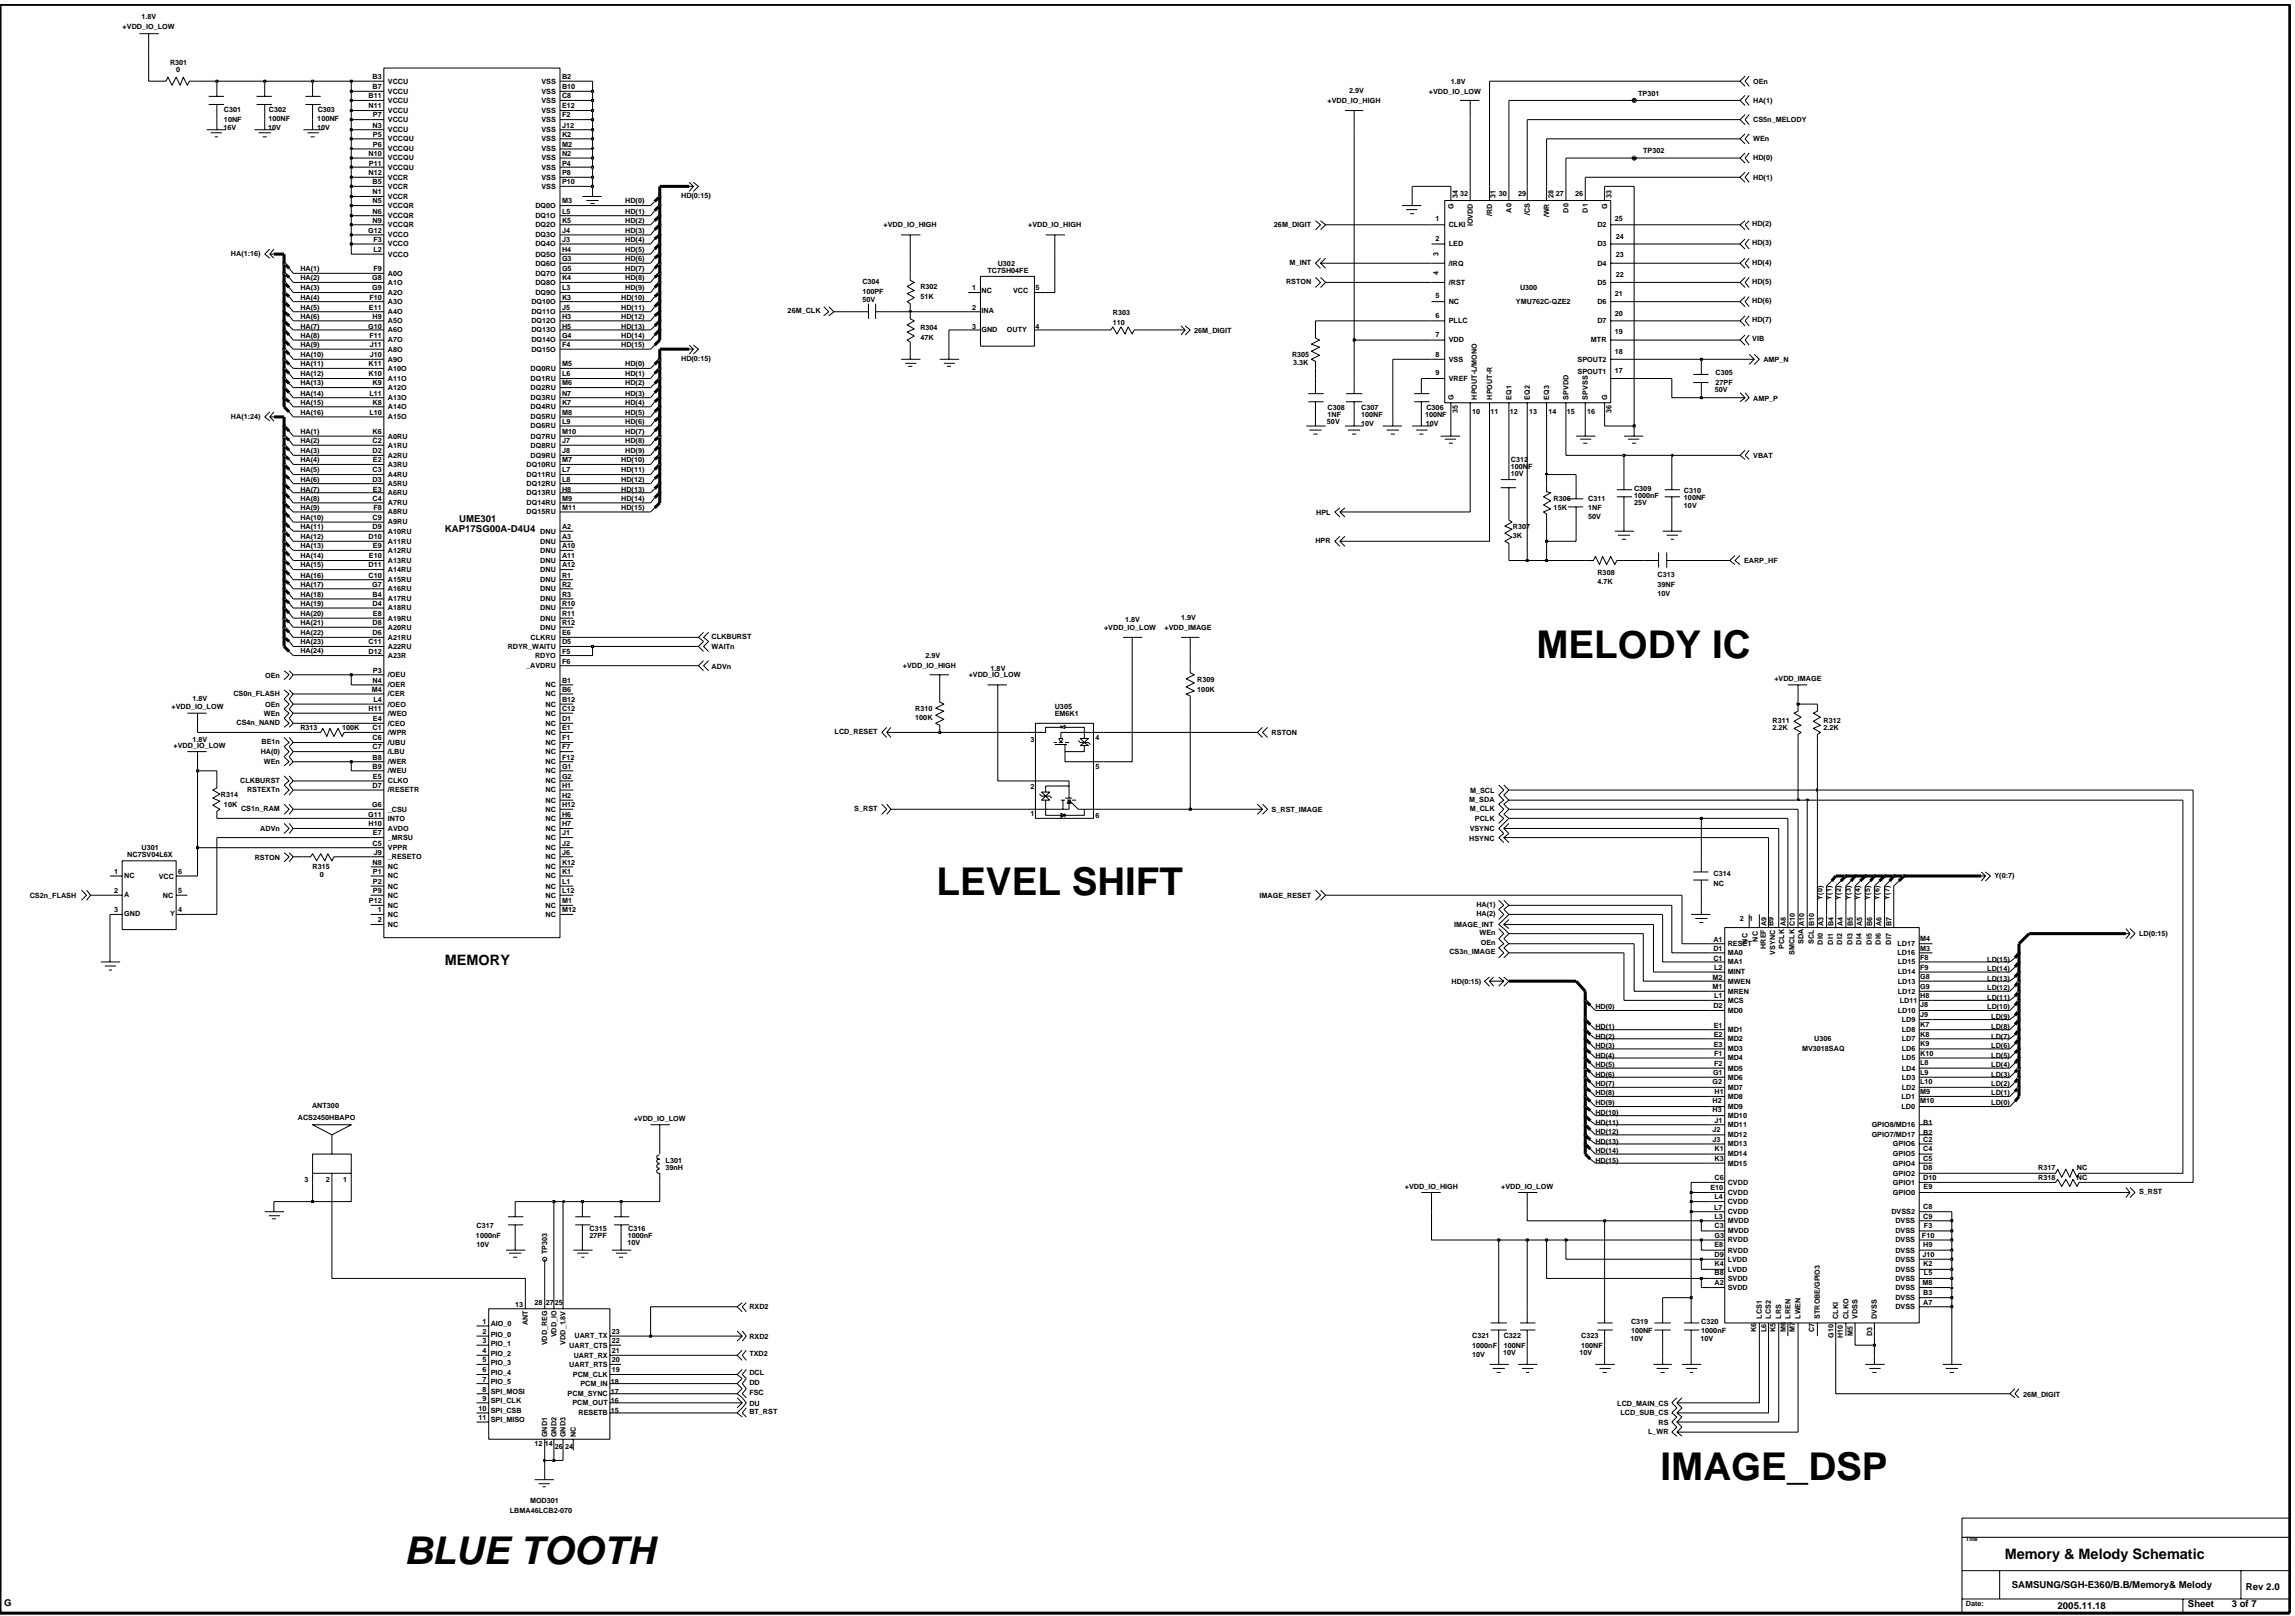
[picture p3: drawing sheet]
<svg xmlns="http://www.w3.org/2000/svg" width="192mm" height="135mm" viewBox="0 0 192 135" stroke-linecap="round" stroke-linejoin="round" font-family="sans-serif">
<defs><g id="words">
<g font-size="3.2">
<text x="128.5" y="55.1">MELODY IC</text>
<text x="78.3" y="74.8">LEVEL SHIFT</text>
<text x="138.9" y="123.7">IMAGE_DSP</text>
<text x="33.8" y="130.7">BLUE TOOTH</text>
</g>
<g font-size="1.2">
<text x="37.2" y="80.7">MEMORY</text>
<text x="167.6" y="130.3">Memory &amp; Melody Schematic</text>
</g>
<g font-size=".8">
<text x="37.2" y="44.5">KAP17SG00A-D4U4</text>
<text x="38.4" y="43.7">UME301</text>
<text x=".3" y="134.3">G</text>
<text x="168.2" y="132.8">SAMSUNG/SGH-E360/B.B/Memory&amp; Melody</text>
<text x="172.1" y="134.6">2005.11.18</text>
<text x="183" y="134.4">Sheet</text>
<text x="186.6" y="134.4">3 of 7</text>
<text x="187.8" y="133">Rev 2.0</text>
</g>
<g font-size=".6">
<text x="10.3" y="2.4">+VDD_IO_LOW</text>
<text x="11.8" y="1.6">1.8V</text>
<text x="14.2" y="5.4">R301</text>
<text x="14.7" y="6">0</text>
<text x="18.7" y="10.8">16V</text>
<text x="18.7" y="10.2">10NF</text>
<text x="18.7" y="9.4">C301</text>
<text x="22.4" y="10.8">10V</text>
<text x="22.4" y="10.1">100NF</text>
<text x="22.5" y="9.4">C302</text>
<text x="26.5" y="10.8">10V</text>
<text x="26.5" y="10.1">100NF</text>
<text x="26.6" y="9.4">C303</text>
<text x="30.8" y="8.2">B11</text>
<text x="30.8" y="9.1">N11</text>
<text x="31.2" y="6.6">B3</text>
<text x="31.2" y="7.5">B7</text>
<text x="31.2" y="10.7">N3</text>
<text x="31.2" y="9.8">P7</text>
<text x="31.2" y="11.4">P5</text>
<text x="32.4" y="7">VCCU</text>
<text x="32.4" y="7.8">VCCU</text>
<text x="32.4" y="8.6">VCCU</text>
<text x="32.4" y="9.4">VCCU</text>
<text x="32.4" y="10.2">VCCU</text>
<text x="32.4" y="11">VCCU</text>
<text x="32.4" y="11.8">VCCQU</text>
<text x="45.3" y="11">VSS</text>
<text x="45.3" y="11.8">VSS</text>
<text x="45.3" y="7">VSS</text>
<text x="45.3" y="7.8">VSS</text>
<text x="45.3" y="8.6">VSS</text>
<text x="45.3" y="9.4">VSS</text>
<text x="45.3" y="10.2">VSS</text>
<text x="47" y="10.7">J12</text>
<text x="47" y="11.4">K2</text>
<text x="47" y="6.6">B2</text>
<text x="47" y="7.5">B10</text>
<text x="47" y="8.2">C8</text>
<text x="47" y="9.1">E12</text>
<text x="47" y="9.8">F2</text>
<text x="111" y="8.6">+VDD_IO_HIGH</text>
<text x="112.8" y="7.8">2.9V</text>
<text x="119.5" y="7.8">+VDD_IO_LOW</text>
<text x="121.3" y="7">1.8V</text>
<text x="137" y="8">TP301</text>
<text x="146.6" y="11.8">WEn</text>
<text x="146.6" y="10.2">CS5n_MELODY</text>
<text x="146.6" y="8.6">HA(1)</text>
<text x="146.6" y="7">OEn</text>
<text x="30.8" y="13">N10</text>
<text x="30.8" y="14.6">N12</text>
<text x="30.9" y="13.9">P11</text>
<text x="31.2" y="16.2">N1</text>
<text x="31.2" y="17.9">N6</text>
<text x="31.2" y="15.4">B5</text>
<text x="31.2" y="17">N5</text>
<text x="31.2" y="12.3">P6</text>
<text x="32.4" y="16.6">VCCR</text>
<text x="32.4" y="12.7">VCCQU</text>
<text x="32.4" y="13.4">VCCQU</text>
<text x="32.4" y="14.2">VCCQU</text>
<text x="32.4" y="15">VCCR</text>
<text x="32.4" y="15.8">VCCR</text>
<text x="32.4" y="17.4">VCCQR</text>
<text x="44.8" y="17.4">DQ0O</text>
<text x="45.3" y="12.7">VSS</text>
<text x="45.3" y="13.4">VSS</text>
<text x="45.3" y="14.2">VSS</text>
<text x="45.3" y="15">VSS</text>
<text x="45.3" y="15.8">VSS</text>
<text x="47" y="12.3">M2</text>
<text x="47" y="13">N2</text>
<text x="47" y="17.9">L5</text>
<text x="47" y="17">M3</text>
<text x="47" y="13.9">P4</text>
<text x="47" y="14.6">P8</text>
<text x="47" y="15.4">P10</text>
<text x="52.3" y="17">HD(0)</text>
<text x="52.3" y="17.9">HD(1)</text>
<text x="57" y="16.6">HD(0:15)</text>
<text x="121.5" y="17.5" transform="rotate(-90 121.5 17.5)">G</text>
<text x="121.9" y="16.6" transform="rotate(-90 121.9 16.6)">34</text>
<text x="122.1" y="16.4">32</text>
<text x="125.1" y="16.6" transform="rotate(-90 125.1 16.6)">31</text>
<text x="125.3" y="16.4">30</text>
<text x="126.4" y="17.8" transform="rotate(-90 126.4 17.8)">A0</text>
<text x="126.9" y="16.4">29</text>
<text x="129.9" y="16.6" transform="rotate(-90 129.9 16.6)">28</text>
<text x="130.1" y="16.4">27</text>
<text x="131.2" y="17.8" transform="rotate(-90 131.2 17.8)">D0</text>
<text x="131.7" y="16.4">26</text>
<text x="132.8" y="17.8" transform="rotate(-90 132.8 17.8)">D1</text>
<text x="134.4" y="17.5" transform="rotate(-90 134.4 17.5)">G</text>
<text x="134.8" y="16.6" transform="rotate(-90 134.8 16.6)">33</text>
<text x="137.4" y="12.8">TP302</text>
<text x="146.6" y="15">HD(1)</text>
<text x="146.6" y="13.4">HD(0)</text>
<text x="19.3" y="21.4">HA(1:16)</text>
<text x="25.1" y="22.7">HA(1)</text>
<text x="25.1" y="23.4">HA(2)</text>
<text x="30.8" y="19.5">G12</text>
<text x="31.1" y="23.4">G8</text>
<text x="31.2" y="18.6">N9</text>
<text x="31.2" y="22.7">F9</text>
<text x="31.2" y="20.2">F3</text>
<text x="31.2" y="21.1">L2</text>
<text x="32.4" y="23.1">A0O</text>
<text x="32.4" y="23.8">A1O</text>
<text x="32.4" y="18.2">VCCQR</text>
<text x="32.4" y="19">VCCQR</text>
<text x="32.4" y="19.8">VCCO</text>
<text x="32.4" y="20.6">VCCO</text>
<text x="32.4" y="21.4">VCCO</text>
<text x="44.8" y="22.2">DQ6O</text>
<text x="44.8" y="23.1">DQ7O</text>
<text x="44.8" y="23.8">DQ8O</text>
<text x="44.8" y="19">DQ2O</text>
<text x="44.8" y="19.8">DQ3O</text>
<text x="44.8" y="20.6">DQ4O</text>
<text x="44.8" y="21.4">DQ5O</text>
<text x="44.8" y="18.2">DQ1O</text>
<text x="47" y="21.8">G3</text>
<text x="47" y="22.7">G5</text>
<text x="47" y="23.4">K4</text>
<text x="47" y="18.6">K5</text>
<text x="47" y="19.5">J4</text>
<text x="47" y="20.2">J3</text>
<text x="47" y="21.1">H4</text>
<text x="52.3" y="23.4">HD(8)</text>
<text x="52.3" y="18.6">HD(2)</text>
<text x="52.3" y="19.5">HD(3)</text>
<text x="52.3" y="20.2">HD(4)</text>
<text x="52.3" y="21.1">HD(5)</text>
<text x="52.3" y="21.8">HD(6)</text>
<text x="52.3" y="22.7">HD(7)</text>
<text x="72.1" y="23.8">C304</text>
<text x="73.9" y="19">+VDD_IO_HIGH</text>
<text x="82.6" y="22.8">TC7SH04FE</text>
<text x="83.4" y="22.3">U302</text>
<text x="86" y="19">+VDD_IO_HIGH</text>
<text x="106.5" y="19">26M_DIGIT</text>
<text x="107.5" y="23.8">RSTON</text>
<text x="107.8" y="22.2">M_INT</text>
<text x="120" y="20.1">2</text>
<text x="120" y="18.4">1</text>
<text x="120.3" y="23" transform="rotate(-90 120.3 23)">4</text>
<text x="120.3" y="21.4" transform="rotate(-90 120.3 21.4)">3</text>
<text x="121.1" y="20.6">LED</text>
<text x="121.1" y="22.2">/IRQ</text>
<text x="121.1" y="23.8">/RST</text>
<text x="121.1" y="19">CLKI</text>
<text x="123.1" y="18.9" transform="rotate(-90 123.1 18.9)">IOVDD</text>
<text x="124.8" y="18" transform="rotate(-90 124.8 18)">/RD</text>
<text x="127.9" y="18" transform="rotate(-90 127.9 18)">/CS</text>
<text x="129.5" y="18.2" transform="rotate(-90 129.5 18.2)">/WR</text>
<text x="133.6" y="19">D2</text>
<text x="133.6" y="20.6">D3</text>
<text x="133.6" y="22.2">D4</text>
<text x="133.6" y="23.8">D5</text>
<text x="135" y="18.4">25</text>
<text x="135.1" y="20">24</text>
<text x="135.1" y="21.5">23</text>
<text x="135.1" y="23.2">22</text>
<text x="146.5" y="18.9">HD(2)</text>
<text x="146.5" y="20.5">HD(3)</text>
<text x="146.5" y="22.1">HD(4)</text>
<text x="146.5" y="23.7">HD(5)</text>
<text x="25.1" y="25">HA(4)</text>
<text x="25.1" y="25.9">HA(5)</text>
<text x="25.1" y="26.6">HA(6)</text>
<text x="25.1" y="27.5">HA(7)</text>
<text x="25.1" y="28.3">HA(8)</text>
<text x="25.1" y="29">HA(9)</text>
<text x="25.1" y="29.9">HA(10)</text>
<text x="25.1" y="24.3">HA(3)</text>
<text x="30.8" y="27.5">G10</text>
<text x="30.9" y="25.9">E11</text>
<text x="30.9" y="28.3">F11</text>
<text x="30.9" y="25">F10</text>
<text x="30.9" y="29">J11</text>
<text x="30.9" y="29.9">J10</text>
<text x="31.1" y="24.3">G9</text>
<text x="31.2" y="26.6">H9</text>
<text x="32.4" y="27">A5O</text>
<text x="32.4" y="27.8">A6O</text>
<text x="32.4" y="28.6">A7O</text>
<text x="32.4" y="29.4">A8O</text>
<text x="32.4" y="24.7">A2O</text>
<text x="32.4" y="25.4">A3O</text>
<text x="32.4" y="26.3">A4O</text>
<text x="44.4" y="27.8">DQ13O</text>
<text x="44.4" y="28.6">DQ14O</text>
<text x="44.4" y="29.4">DQ15O</text>
<text x="44.4" y="25.4">DQ10O</text>
<text x="44.4" y="26.3">DQ11O</text>
<text x="44.4" y="27">DQ12O</text>
<text x="44.8" y="24.7">DQ9O</text>
<text x="47" y="24.3">L3</text>
<text x="47" y="27.5">H5</text>
<text x="47" y="28.3">G4</text>
<text x="47" y="29">F4</text>
<text x="47" y="25">K3</text>
<text x="47" y="25.9">J5</text>
<text x="47" y="26.6">H3</text>
<text x="51.9" y="25">HD(10)</text>
<text x="51.9" y="25.9">HD(11)</text>
<text x="51.9" y="26.6">HD(12)</text>
<text x="51.9" y="27.5">HD(13)</text>
<text x="51.9" y="28.3">HD(14)</text>
<text x="51.9" y="29">HD(15)</text>
<text x="52.3" y="24.3">HD(9)</text>
<text x="65.9" y="26.2">26M_CLK</text>
<text x="72.1" y="25.2">50V</text>
<text x="72.1" y="24.6">100PF</text>
<text x="77" y="28.4">47K</text>
<text x="77" y="27.6">R304</text>
<text x="77" y="24.2">R302</text>
<text x="77" y="25">51K</text>
<text x="81.3" y="27.5">3</text>
<text x="81.3" y="25.9">2</text>
<text x="81.3" y="24.3">1</text>
<text x="82.1" y="27.7">GND</text>
<text x="82.1" y="26.1">INA</text>
<text x="82.1" y="24.5">NC</text>
<text x="84.2" y="27.7">OUTY</text>
<text x="84.7" y="24.5">VCC</text>
<text x="86.6" y="27.5">4</text>
<text x="86.6" y="24.3">5</text>
<text x="93.1" y="27.2">110</text>
<text x="93.1" y="26.3">R303</text>
<text x="99.9" y="27.8">26M_DIGIT</text>
<text x="108" y="29.9">R305</text>
<text x="120" y="29.9">8</text>
<text x="120" y="28.2">7</text>
<text x="120" y="25">5</text>
<text x="120" y="26.6">6</text>
<text x="121.1" y="28.6">VDD</text>
<text x="121.1" y="25.4">NC</text>
<text x="121.1" y="27">PLLC</text>
<text x="126.8" y="25.4">YMU762C-QZE2</text>
<text x="127.1" y="24.2">U300</text>
<text x="133" y="28.6">MTR</text>
<text x="133.6" y="25.4">D6</text>
<text x="133.6" y="27">D7</text>
<text x="135" y="27.9">19</text>
<text x="135" y="24.8">21</text>
<text x="135" y="26.4">20</text>
<text x="135" y="29.6">18</text>
<text x="146.5" y="28.5">VIB</text>
<text x="146.5" y="25.3">HD(6)</text>
<text x="146.5" y="26.9">HD(7)</text>
<text x="19.3" y="35">HA(1:24)</text>
<text x="25.1" y="30.6">HA(11)</text>
<text x="25.1" y="31.5">HA(12)</text>
<text x="25.1" y="32.2">HA(13)</text>
<text x="25.1" y="33.1">HA(14)</text>
<text x="25.1" y="33.8">HA(15)</text>
<text x="25.1" y="34.7">HA(16)</text>
<text x="30.8" y="30.6">K11</text>
<text x="30.8" y="31.5">K10</text>
<text x="30.9" y="33.1">L11</text>
<text x="30.9" y="34.7">L10</text>
<text x="31.2" y="32.2">K9</text>
<text x="31.2" y="33.8">K8</text>
<text x="32.4" y="31">A10O</text>
<text x="32.4" y="31.8">A11O</text>
<text x="32.4" y="32.6">A12O</text>
<text x="32.4" y="33.5">A13O</text>
<text x="32.4" y="34.2">A14O</text>
<text x="32.4" y="35.1">A15O</text>
<text x="32.4" y="30.2">A9O</text>
<text x="44.4" y="35.1">DQ5RU</text>
<text x="44.4" y="35.8">DQ6RU</text>
<text x="44.4" y="31.8">DQ1RU</text>
<text x="44.4" y="32.6">DQ2RU</text>
<text x="44.4" y="33.5">DQ3RU</text>
<text x="44.4" y="34.2">DQ4RU</text>
<text x="44.4" y="31">DQ0RU</text>
<text x="47" y="34.7">M8</text>
<text x="47" y="35.4">L9</text>
<text x="47" y="31.5">L6</text>
<text x="47" y="32.2">M6</text>
<text x="47" y="33.1">N7</text>
<text x="47" y="33.8">K7</text>
<text x="47" y="30.6">M5</text>
<text x="52.3" y="30.6">HD(0)</text>
<text x="52.3" y="31.5">HD(1)</text>
<text x="52.3" y="32.2">HD(2)</text>
<text x="52.3" y="33.1">HD(3)</text>
<text x="52.3" y="33.8">HD(4)</text>
<text x="52.3" y="34.7">HD(5)</text>
<text x="52.3" y="35.4">HD(6)</text>
<text x="57" y="30.2">HD(0:15)</text>
<text x="108.1" y="30.5">3.3K</text>
<text x="111" y="35.4">50V</text>
<text x="111" y="34.8">1NF</text>
<text x="111" y="34.3">C308</text>
<text x="113.8" y="34.8">100NF</text>
<text x="113.8" y="34.3">C307</text>
<text x="113.8" y="35.6">10V</text>
<text x="119.2" y="34.8">100NF</text>
<text x="119.2" y="35.6">10V</text>
<text x="119.3" y="34.3">C306</text>
<text x="120" y="31.4">9</text>
<text x="121.1" y="31.8">VREF</text>
<text x="121.1" y="30.2">VSS</text>
<text x="121.5" y="33.4" transform="rotate(-90 121.5 33.4)">G</text>
<text x="121.9" y="34.5" transform="rotate(-90 121.9 34.5)">35</text>
<text x="123.1" y="34.6">10</text>
<text x="123.5" y="33.4" transform="rotate(-90 123.5 33.4)">HPOUT-L/MONO</text>
<text x="124.6" y="34.6">11</text>
<text x="124.8" y="33.4" transform="rotate(-90 124.8 33.4)">HPOUT-R</text>
<text x="126.3" y="34.6">12</text>
<text x="126.4" y="33.4" transform="rotate(-90 126.4 33.4)">EQ1</text>
<text x="127.9" y="34.6">13</text>
<text x="127.9" y="33.4" transform="rotate(-90 127.9 33.4)">EQ2</text>
<text x="129.5" y="34.6">14</text>
<text x="129.5" y="33.4" transform="rotate(-90 129.5 33.4)">EQ3</text>
<text x="131" y="34.6">15</text>
<text x="131.2" y="33.4" transform="rotate(-90 131.2 33.4)">SPVDD</text>
<text x="131.9" y="31.3">SPOUT1</text>
<text x="131.9" y="30.2">SPOUT2</text>
<text x="132.7" y="34.6">16</text>
<text x="132.8" y="33.4" transform="rotate(-90 132.8 33.4)">SPVSS</text>
<text x="134.4" y="33.4" transform="rotate(-90 134.4 33.4)">G</text>
<text x="134.8" y="34.5" transform="rotate(-90 134.8 34.5)">36</text>
<text x="135" y="31.2">17</text>
<text x="143.4" y="32.8">50V</text>
<text x="143.5" y="31.4">C305</text>
<text x="143.5" y="32.2">27PF</text>
<text x="146.6" y="33.5">AMP_P</text>
<text x="147.5" y="30.3">AMP_N</text>
<text x="25.1" y="36.3">HA(1)</text>
<text x="25.1" y="37">HA(2)</text>
<text x="25.1" y="37.9">HA(3)</text>
<text x="25.1" y="38.7">HA(4)</text>
<text x="25.1" y="39.5">HA(5)</text>
<text x="25.1" y="40.3">HA(6)</text>
<text x="25.1" y="41.1">HA(7)</text>
<text x="25.1" y="41.9">HA(8)</text>
<text x="31.2" y="36.3">K6</text>
<text x="31.2" y="37">C2</text>
<text x="31.2" y="39.5">C3</text>
<text x="31.2" y="40.3">D3</text>
<text x="31.2" y="41.9">C4</text>
<text x="31.2" y="37.9">D2</text>
<text x="31.2" y="41.1">E3</text>
<text x="31.2" y="38.7">E2</text>
<text x="32.4" y="36.7">A0RU</text>
<text x="32.4" y="39.9">A4RU</text>
<text x="32.4" y="40.6">A5RU</text>
<text x="32.4" y="41.4">A6RU</text>
<text x="32.4" y="38.3">A2RU</text>
<text x="32.4" y="39">A3RU</text>
<text x="32.4" y="37.4">A1RU</text>
<text x="44" y="40.6">DQ12RU</text>
<text x="44" y="41.4">DQ13RU</text>
<text x="44" y="39">DQ10RU</text>
<text x="44" y="39.9">DQ11RU</text>
<text x="44.4" y="38.3">DQ9RU</text>
<text x="44.4" y="36.7">DQ7RU</text>
<text x="44.4" y="37.4">DQ8RU</text>
<text x="47" y="37.9">J8</text>
<text x="47" y="36.3">M10</text>
<text x="47" y="37">J7</text>
<text x="47" y="40.3">L8</text>
<text x="47" y="41.1">H8</text>
<text x="47" y="41.9">M9</text>
<text x="47" y="38.7">M7</text>
<text x="47" y="39.5">L7</text>
<text x="51.9" y="38.7">HD(10)</text>
<text x="51.9" y="39.5">HD(11)</text>
<text x="51.9" y="40.3">HD(12)</text>
<text x="51.9" y="41.1">HD(13)</text>
<text x="51.9" y="41.9">HD(14)</text>
<text x="52.3" y="36.3">HD(7)</text>
<text x="52.3" y="37">HD(8)</text>
<text x="52.3" y="37.9">HD(9)</text>
<text x="126.3" y="38.7">C312</text>
<text x="126.3" y="39.2">100NF</text>
<text x="126.3" y="39.8">10V</text>
<text x="129.9" y="41.9">R306</text>
<text x="132.8" y="41.9">C311</text>
<text x="136.6" y="41.6">1000nF</text>
<text x="136.6" y="41">C309</text>
<text x="140.8" y="41.2">C310</text>
<text x="140.8" y="41.8">100NF</text>
<text x="146.6" y="38.3">VBAT</text>
<text x="25.1" y="45.1">HA(12)</text>
<text x="25.1" y="45.8">HA(13)</text>
<text x="25.1" y="46.7">HA(14)</text>
<text x="25.1" y="47.4">HA(15)</text>
<text x="25.1" y="42.6">HA(9)</text>
<text x="25.1" y="43.5">HA(10)</text>
<text x="25.1" y="44.2">HA(11)</text>
<text x="30.8" y="45.1">D10</text>
<text x="30.8" y="47.4">D11</text>
<text x="30.9" y="46.7">E10</text>
<text x="31.2" y="44.2">D9</text>
<text x="31.2" y="43.5">C9</text>
<text x="31.2" y="45.8">E9</text>
<text x="31.2" y="42.6">F8</text>
<text x="32.4" y="44.6">A10RU</text>
<text x="32.4" y="42.2">A7RU</text>
<text x="32.4" y="45.5">A11RU</text>
<text x="32.4" y="46.2">A12RU</text>
<text x="32.4" y="47.1">A13RU</text>
<text x="32.4" y="47.8">A14RU</text>
<text x="32.4" y="43">A8RU</text>
<text x="32.4" y="43.9">A9RU</text>
<text x="44" y="42.2">DQ14RU</text>
<text x="44" y="43">DQ15RU</text>
<text x="45.2" y="44.6">DNU</text>
<text x="45.2" y="45.5">DNU</text>
<text x="45.2" y="46.2">DNU</text>
<text x="45.2" y="47.1">DNU</text>
<text x="45.2" y="47.8">DNU</text>
<text x="47" y="44.2">A2</text>
<text x="47" y="42.6">M11</text>
<text x="47" y="45.1">A3</text>
<text x="47" y="45.8">A10</text>
<text x="47" y="46.7">A11</text>
<text x="47" y="47.4">A12</text>
<text x="51.9" y="42.6">HD(15)</text>
<text x="110" y="45.4">HPR</text>
<text x="110.1" y="43">HPL</text>
<text x="126.5" y="45">3K</text>
<text x="126.5" y="44.2">R307</text>
<text x="129.9" y="42.6">15K</text>
<text x="132.8" y="42.6">1NF</text>
<text x="132.8" y="43.4">50V</text>
<text x="136.6" y="42.2">25V</text>
<text x="140.8" y="42.5">10V</text>
<text x="145.8" y="47.1">EARP_HF</text>
<text x="25.1" y="48.3">HA(16)</text>
<text x="25.1" y="49.1">HA(17)</text>
<text x="25.1" y="49.9">HA(18)</text>
<text x="25.1" y="50.7">HA(19)</text>
<text x="25.1" y="51.5">HA(20)</text>
<text x="25.1" y="52.3">HA(21)</text>
<text x="25.1" y="53.1">HA(22)</text>
<text x="25.1" y="53.9">HA(23)</text>
<text x="30.8" y="53.9">C11</text>
<text x="30.8" y="48.3">C10</text>
<text x="31.1" y="49.1">G7</text>
<text x="31.2" y="52.3">D8</text>
<text x="31.2" y="53.1">D6</text>
<text x="31.2" y="49.9">B4</text>
<text x="31.2" y="50.7">D4</text>
<text x="31.2" y="51.5">E8</text>
<text x="32.4" y="53.5">A21RU</text>
<text x="32.4" y="48.7">A15RU</text>
<text x="32.4" y="49.4">A16RU</text>
<text x="32.4" y="50.3">A17RU</text>
<text x="32.4" y="51">A18RU</text>
<text x="32.4" y="51.9">A19RU</text>
<text x="32.4" y="52.6">A20RU</text>
<text x="44.4" y="53.5">CLKRU</text>
<text x="45.2" y="51.9">DNU</text>
<text x="45.2" y="51">DNU</text>
<text x="45.2" y="52.6">DNU</text>
<text x="45.2" y="48.7">DNU</text>
<text x="45.2" y="49.4">DNU</text>
<text x="45.2" y="50.3">DNU</text>
<text x="47" y="53.1">E6</text>
<text x="47" y="51.5">R11</text>
<text x="47" y="50.7">R10</text>
<text x="47" y="52.3">R12</text>
<text x="47" y="48.3">R1</text>
<text x="47" y="49.1">R2</text>
<text x="47" y="49.9">R3</text>
<text x="47" y="53.9">D5</text>
<text x="59.5" y="53.4">CLKBURST</text>
<text x="92.3" y="52.6">+VDD_IO_LOW</text>
<text x="94.1" y="52">1.8V</text>
<text x="97.4" y="52.6">+VDD_IMAGE</text>
<text x="98.8" y="51.8">1.9V</text>
<text x="133.6" y="48">R308</text>
<text x="133.6" y="48.8">4.7K</text>
<text x="138.6" y="49.1">39NF</text>
<text x="138.6" y="49.8">10V</text>
<text x="138.6" y="48.2">C313</text>
<text x="14.3" y="59.2">+VDD_IO_LOW</text>
<text x="16.1" y="58.6">1.8V</text>
<text x="19.5" y="58.2">CS0n_FLASH</text>
<text x="22.1" y="59.9">WEn</text>
<text x="22.2" y="59.1">OEn</text>
<text x="22.2" y="56.7">OEn</text>
<text x="25.1" y="54.6">HA(24)</text>
<text x="30.8" y="54.7">D12</text>
<text x="30.8" y="59.5">H11</text>
<text x="31.1" y="57.8">M4</text>
<text x="31.2" y="57.1">N4</text>
<text x="31.2" y="56.2">P3</text>
<text x="31.2" y="58.7">L4</text>
<text x="32.4" y="54.3">A22RU</text>
<text x="32.4" y="55">A23R</text>
<text x="32.4" y="56.6">/OEU</text>
<text x="32.4" y="59.8">/WEO</text>
<text x="32.4" y="58.2">/CER</text>
<text x="32.4" y="59.1">/OEO</text>
<text x="32.4" y="57.5">/OER</text>
<text x="42.5" y="54.3">RDYR_WAITU</text>
<text x="44" y="55.9">_AVDRU</text>
<text x="44.7" y="55">RDYO</text>
<text x="45.6" y="59.8">NC</text>
<text x="45.6" y="59.1">NC</text>
<text x="45.6" y="58.2">NC</text>
<text x="45.6" y="57.5">NC</text>
<text x="47" y="55.5">F6</text>
<text x="47" y="59.5">C12</text>
<text x="47" y="58.7">B12</text>
<text x="47" y="57.8">B6</text>
<text x="47" y="57.1">B1</text>
<text x="47" y="54.7">F5</text>
<text x="59.5" y="54.3">WAITn</text>
<text x="59.5" y="55.9">ADVn</text>
<text x="75.5" y="55.9">+VDD_IO_HIGH</text>
<text x="76.5" y="59.5">R310</text>
<text x="77.4" y="55.1">2.9V</text>
<text x="81" y="56.6">+VDD_IO_LOW</text>
<text x="82.8" y="56.1">1.8V</text>
<text x="88.2" y="59.9">EM6K1</text>
<text x="88.2" y="59.3">U305</text>
<text x="100.1" y="57.8">100K</text>
<text x="100.1" y="57">R309</text>
<text x="148.4" y="57">+VDD_IMAGE</text>
<text x="14.5" y="62.5">+VDD_IO_LOW</text>
<text x="16.1" y="62.1">1.8V</text>
<text x="19.8" y="60.6">CS4n_NAND</text>
<text x="20.1" y="65.5">CLKBURST</text>
<text x="21.8" y="63">HA(0)</text>
<text x="21.9" y="62.2">BE1n</text>
<text x="22.1" y="63.8">WEn</text>
<text x="25.1" y="61.1">R313</text>
<text x="28.6" y="61.1">100K</text>
<text x="31.2" y="65.9">D7</text>
<text x="31.2" y="61.9">C6</text>
<text x="31.2" y="63.5">B8</text>
<text x="31.2" y="64.3">B9</text>
<text x="31.2" y="61.1">C1</text>
<text x="31.2" y="62.7">C7</text>
<text x="31.2" y="60.3">E4</text>
<text x="31.2" y="65.1">E5</text>
<text x="32.4" y="62.3">/UBU</text>
<text x="32.4" y="63.9">/WER</text>
<text x="32.4" y="64.7">/WEU</text>
<text x="32.4" y="61.4">/WPR</text>
<text x="32.4" y="60.7">/CEO</text>
<text x="32.4" y="63">/LBU</text>
<text x="32.4" y="65.5">CLKO</text>
<text x="45.6" y="60.7">NC</text>
<text x="45.6" y="61.4">NC</text>
<text x="45.6" y="62.3">NC</text>
<text x="45.6" y="63">NC</text>
<text x="45.6" y="63.9">NC</text>
<text x="45.6" y="64.7">NC</text>
<text x="45.6" y="65.5">NC</text>
<text x="47" y="60.3">D1</text>
<text x="47" y="62.7">F7</text>
<text x="47" y="63.5">F12</text>
<text x="47" y="64.3">G1</text>
<text x="47" y="65.1">G2</text>
<text x="47" y="65.9">H1</text>
<text x="47" y="61.1">E1</text>
<text x="47" y="61.9">F1</text>
<text x="69.8" y="61.4">LCD_RESET</text>
<text x="76.5" y="60.2">100K</text>
<text x="86.2" y="62.1">3</text>
<text x="86.2" y="66">2</text>
<text x="91.6" y="61.9">4</text>
<text x="91.6" y="64.3">5</text>
<text x="106.3" y="61.5">RSTON</text>
<text x="148.2" y="61.1">2.2K</text>
<text x="148.2" y="60.5">R311</text>
<text x="152.5" y="61.1">2.2K</text>
<text x="152.5" y="60.5">R312</text>
<text x="10.6" y="71.6">NC7SV04L6X</text>
<text x="11.8" y="71">U301</text>
<text x="18.5" y="66.6">R314</text>
<text x="18.7" y="67.5">10K</text>
<text x="20.2" y="67.8">CS1n_RAM</text>
<text x="20.7" y="66.2">RSTEXTn</text>
<text x="21.3" y="71.9">RSTON</text>
<text x="21.8" y="69.5">ADVn</text>
<text x="30.8" y="68.3">G11</text>
<text x="30.8" y="69.1">H10</text>
<text x="31.1" y="67.5">G6</text>
<text x="31.2" y="70.7">C5</text>
<text x="31.2" y="69.9">E7</text>
<text x="31.3" y="71.5">J9</text>
<text x="32.4" y="66.3">/RESETR</text>
<text x="32.4" y="68.6">INTO</text>
<text x="32.4" y="69.5">AVDO</text>
<text x="32.4" y="67.9">_CSU</text>
<text x="32.4" y="70.2">_MRSU</text>
<text x="32.4" y="71.8">_RESETO</text>
<text x="32.4" y="71.1">VPPR</text>
<text x="45.6" y="67.1">NC</text>
<text x="45.6" y="67.9">NC</text>
<text x="45.6" y="68.6">NC</text>
<text x="45.6" y="69.5">NC</text>
<text x="45.6" y="70.2">NC</text>
<text x="45.6" y="71.1">NC</text>
<text x="45.6" y="71.8">NC</text>
<text x="45.6" y="66.3">NC</text>
<text x="47" y="66.7">H2</text>
<text x="47" y="67.5">H12</text>
<text x="47" y="68.3">H6</text>
<text x="47" y="69.1">H7</text>
<text x="47" y="69.9">J1</text>
<text x="47" y="70.7">J2</text>
<text x="47" y="71.5">J6</text>
<text x="71.4" y="67.8">S_RST</text>
<text x="86.2" y="68.2">1</text>
<text x="91.6" y="68.4">6</text>
<text x="106.3" y="67.9">S_RST_IMAGE</text>
<text x="122.9" y="70.3">HSYNC</text>
<text x="122.9" y="67.1">M_SDA</text>
<text x="122.9" y="69.5">VSYNC</text>
<text x="122.9" y="67.8">M_CLK</text>
<text x="122.9" y="66.3">M_SCL</text>
<text x="123.3" y="68.7">PCLK</text>
<text x="2.5" y="75.1">CS2n_FLASH</text>
<text x="9.5" y="74.7">2</text>
<text x="9.5" y="76.3">3</text>
<text x="9.5" y="73.1">1</text>
<text x="10.4" y="73.4">NC</text>
<text x="10.4" y="75">A</text>
<text x="10.4" y="76.6">GND</text>
<text x="13.3" y="73.5">VCC</text>
<text x="13.6" y="75.1">NC</text>
<text x="14.2" y="76.6">Y</text>
<text x="14.9" y="74.7">5</text>
<text x="14.9" y="73.1">6</text>
<text x="14.9" y="76.3">4</text>
<text x="26.1" y="72.6">R315</text>
<text x="26.7" y="73.3">0</text>
<text x="30.9" y="75.5">P12</text>
<text x="31.2" y="72.3">N8</text>
<text x="31.2" y="73.1">P1</text>
<text x="31.2" y="73.9">P2</text>
<text x="31.2" y="74.7">P9</text>
<text x="31.6" y="76.3">1</text>
<text x="31.6" y="77.1">2</text>
<text x="32.4" y="73.4">NC</text>
<text x="32.4" y="74.3">NC</text>
<text x="32.4" y="75.1">NC</text>
<text x="32.4" y="75.9">NC</text>
<text x="32.4" y="76.7">NC</text>
<text x="32.4" y="77.5">NC</text>
<text x="32.4" y="72.7">NC</text>
<text x="45.6" y="72.7">NC</text>
<text x="45.6" y="73.4">NC</text>
<text x="45.6" y="74.3">NC</text>
<text x="45.6" y="75.1">NC</text>
<text x="45.6" y="75.9">NC</text>
<text x="45.6" y="76.7">NC</text>
<text x="47" y="72.3">K12</text>
<text x="47" y="73.1">K1</text>
<text x="47" y="73.9">L1</text>
<text x="47" y="74.7">L12</text>
<text x="47" y="75.5">M1</text>
<text x="47" y="76.3">M12</text>
<text x="105.3" y="75.1">IMAGE_RESET</text>
<text x="121.6" y="77.5">IMAGE_INT</text>
<text x="123.5" y="75.8">HA(1)</text>
<text x="123.5" y="76.6">HA(2)</text>
<text x="143.3" y="73.2">C314</text>
<text x="143.3" y="74.1">NC</text>
<text x="145.5" y="77">2</text>
<text x="146.3" y="77">1</text>
<text x="147.7" y="77.5" transform="rotate(-90 147.7 77.5)">A9</text>
<text x="148.3" y="77.5" transform="rotate(-90 148.3 77.5)">B9</text>
<text x="149.3" y="77.5" transform="rotate(-90 149.3 77.5)">A8</text>
<text x="150.1" y="77.5" transform="rotate(-90 150.1 77.5)">C10</text>
<text x="150.9" y="77.5" transform="rotate(-90 150.9 77.5)">A10</text>
<text x="151.7" y="77.5" transform="rotate(-90 151.7 77.5)">B10</text>
<text x="152.4" y="75.2" transform="rotate(-90 152.4 75.2)">Y(0)</text>
<text x="152.5" y="77.5" transform="rotate(-90 152.5 77.5)">A3</text>
<text x="153.2" y="75.2" transform="rotate(-90 153.2 75.2)">Y(1)</text>
<text x="153.3" y="77.5" transform="rotate(-90 153.3 77.5)">B4</text>
<text x="153.9" y="75.2" transform="rotate(-90 153.9 75.2)">Y(2)</text>
<text x="154.1" y="77.5" transform="rotate(-90 154.1 77.5)">A4</text>
<text x="154.8" y="75.2" transform="rotate(-90 154.8 75.2)">Y(3)</text>
<text x="154.9" y="77.5" transform="rotate(-90 154.9 77.5)">B5</text>
<text x="155.5" y="75.2" transform="rotate(-90 155.5 75.2)">Y(4)</text>
<text x="155.7" y="77.5" transform="rotate(-90 155.7 77.5)">A5</text>
<text x="156.4" y="75.2" transform="rotate(-90 156.4 75.2)">Y(5)</text>
<text x="156.6" y="77.5" transform="rotate(-90 156.6 77.5)">B6</text>
<text x="157.2" y="75.2" transform="rotate(-90 157.2 75.2)">Y(6)</text>
<text x="157.3" y="77.5" transform="rotate(-90 157.3 77.5)">A6</text>
<text x="158" y="75.2" transform="rotate(-90 158 75.2)">Y(7)</text>
<text x="158.2" y="77.5" transform="rotate(-90 158.2 77.5)">B7</text>
<text x="166.8" y="73.4">Y(0:7)</text>
<text x="121.2" y="79.8">CS3n_IMAGE</text>
<text x="121.4" y="82.2">HD(0:15)</text>
<text x="123.7" y="78.2">WEn</text>
<text x="123.8" y="79">OEn</text>
<text x="143.2" y="82.7">M1</text>
<text x="143.2" y="81.9">M2</text>
<text x="143.3" y="78.7">A1</text>
<text x="143.3" y="79.5">D1</text>
<text x="143.3" y="80.3">C1</text>
<text x="143.3" y="81.1">L2</text>
<text x="143.3" y="83.5">L1</text>
<text x="144.5" y="79.1">RESET</text>
<text x="144.5" y="81.5">MINT</text>
<text x="144.5" y="83.1">MREN</text>
<text x="144.5" y="82.2">MWEN</text>
<text x="144.5" y="79.9">MA0</text>
<text x="144.5" y="80.6">MA1</text>
<text x="144.5" y="83.8">MCS</text>
<text x="146.1" y="78.9" transform="rotate(-90 146.1 78.9)">NC</text>
<text x="147" y="78.7" transform="rotate(-90 147 78.7)">NC</text>
<text x="147.7" y="79.3" transform="rotate(-90 147.7 79.3)">HREF</text>
<text x="148.4" y="79.8" transform="rotate(-90 148.4 79.8)">VSYNC</text>
<text x="149.2" y="79.3" transform="rotate(-90 149.2 79.3)">PCLK</text>
<text x="150.1" y="79.8" transform="rotate(-90 150.1 79.8)">SMCLK</text>
<text x="150.8" y="78.9" transform="rotate(-90 150.8 78.9)">SDA</text>
<text x="151.7" y="78.9" transform="rotate(-90 151.7 78.9)">SCL</text>
<text x="152.4" y="79" transform="rotate(-90 152.4 79)">DI0</text>
<text x="153.3" y="79" transform="rotate(-90 153.3 79)">DI1</text>
<text x="154.1" y="79" transform="rotate(-90 154.1 79)">DI2</text>
<text x="154.9" y="79" transform="rotate(-90 154.9 79)">DI3</text>
<text x="155.7" y="79" transform="rotate(-90 155.7 79)">DI4</text>
<text x="156.5" y="79" transform="rotate(-90 156.5 79)">DI5</text>
<text x="157.3" y="79" transform="rotate(-90 157.3 79)">DI6</text>
<text x="158.1" y="79" transform="rotate(-90 158.1 79)">DI7</text>
<text x="158.7" y="79.9">LD16</text>
<text x="158.7" y="79.1">LD17</text>
<text x="158.7" y="83.1">LD12</text>
<text x="158.7" y="82.2">LD13</text>
<text x="158.7" y="81.5">LD14</text>
<text x="158.7" y="80.6">LD15</text>
<text x="158.9" y="83.8">LD11</text>
<text x="160.6" y="83.5">H8</text>
<text x="160.6" y="82.7">G9</text>
<text x="160.6" y="81.9">G8</text>
<text x="160.6" y="81.1">F9</text>
<text x="160.6" y="80.3">F8</text>
<text x="160.6" y="79.5">M3</text>
<text x="160.6" y="78.6">M4</text>
<text x="166.2" y="81.2">LD(14)</text>
<text x="166.2" y="82">LD(13)</text>
<text x="166.2" y="82.8">LD(12)</text>
<text x="166.2" y="83.6">LD(11)</text>
<text x="166.2" y="80.4">LD(15)</text>
<text x="178.9" y="78.2">LD(0:15)</text>
<text x="133.4" y="84.4">HD(0)</text>
<text x="133.4" y="86">HD(1)</text>
<text x="133.4" y="86.8">HD(2)</text>
<text x="133.4" y="87.6">HD(3)</text>
<text x="133.4" y="88.5">HD(4)</text>
<text x="133.4" y="89.2">HD(5)</text>
<text x="143.2" y="89.9">G1</text>
<text x="143.3" y="84.3">D2</text>
<text x="143.3" y="87.5">E3</text>
<text x="143.3" y="85.9">E1</text>
<text x="143.3" y="86.7">E2</text>
<text x="143.3" y="88.3">F1</text>
<text x="143.3" y="89.1">F2</text>
<text x="144.5" y="87.1">MD2</text>
<text x="144.5" y="87.9">MD3</text>
<text x="144.5" y="88.7">MD4</text>
<text x="144.5" y="89.5">MD5</text>
<text x="144.5" y="84.7">MD0</text>
<text x="144.5" y="86.3">MD1</text>
<text x="150.7" y="87.9">MV3018SAQ</text>
<text x="151.7" y="87.1">U306</text>
<text x="158.7" y="84.7">LD10</text>
<text x="159" y="89.5">LD4</text>
<text x="159" y="88.7">LD5</text>
<text x="159" y="87.9">LD6</text>
<text x="159" y="87.1">LD7</text>
<text x="159" y="86.3">LD8</text>
<text x="159" y="85.4">LD9</text>
<text x="160.6" y="84.2">J8</text>
<text x="160.6" y="89.9">L9</text>
<text x="160.6" y="89">L8</text>
<text x="160.6" y="88.3">K10</text>
<text x="160.6" y="87.4">K9</text>
<text x="160.6" y="86.7">K8</text>
<text x="160.6" y="85.8">K7</text>
<text x="160.6" y="85.1">J9</text>
<text x="166.2" y="84.4">LD(10)</text>
<text x="166.5" y="88.5">LD(5)</text>
<text x="166.5" y="89.2">LD(4)</text>
<text x="166.5" y="85.2">LD(9)</text>
<text x="166.5" y="86">LD(8)</text>
<text x="166.5" y="86.8">LD(7)</text>
<text x="166.5" y="87.6">LD(6)</text>
<text x="24.9" y="93.6">ACS2450HBAPO</text>
<text x="26.1" y="92.7">ANT300</text>
<text x="53" y="93.7">+VDD_IO_LOW</text>
<text x="133.4" y="90.1">HD(6)</text>
<text x="133.4" y="90.8">HD(7)</text>
<text x="133.4" y="91.6">HD(8)</text>
<text x="133.4" y="92.4">HD(9)</text>
<text x="133.4" y="93.2">HD(10)</text>
<text x="133.4" y="94">HD(11)</text>
<text x="133.4" y="94.8">HD(12)</text>
<text x="133.4" y="95.6">HD(13)</text>
<text x="143.2" y="90.6">G2</text>
<text x="143.2" y="92.3">H2</text>
<text x="143.2" y="93">H3</text>
<text x="143.2" y="94.6">J2</text>
<text x="143.2" y="95.5">J3</text>
<text x="143.4" y="91.5">H1</text>
<text x="143.4" y="93.9">J1</text>
<text x="144.5" y="90.3">MD6</text>
<text x="144.5" y="91.1">MD7</text>
<text x="144.5" y="91.9">MD8</text>
<text x="144.5" y="92.7">MD9</text>
<text x="144.5" y="93.5">MD10</text>
<text x="144.5" y="94.2">MD11</text>
<text x="144.5" y="95.1">MD12</text>
<text x="144.5" y="95.8">MD13</text>
<text x="156.5" y="95.1">GPIO7/MD17</text>
<text x="156.5" y="94.2">GPIO8/MD16</text>
<text x="158.3" y="95.8">GPIO6</text>
<text x="159" y="92.7">LD0</text>
<text x="159" y="91.9">LD1</text>
<text x="159" y="91.1">LD2</text>
<text x="159" y="90.3">LD3</text>
<text x="160.6" y="92.3">M10</text>
<text x="160.6" y="91.5">M9</text>
<text x="160.6" y="90.7">L10</text>
<text x="160.8" y="95.5">C2</text>
<text x="160.8" y="94.9">B2</text>
<text x="160.8" y="94">B1</text>
<text x="166.5" y="90.1">LD(3)</text>
<text x="166.5" y="90.8">LD(2)</text>
<text x="166.5" y="91.6">LD(1)</text>
<text x="166.5" y="92.4">LD(0)</text>
<text x="25.5" y="98.9">3</text>
<text x="27.2" y="98.9">2</text>
<text x="28.7" y="98.9">1</text>
<text x="55.6" y="97.8">39nH</text>
<text x="55.7" y="97.2">L301</text>
<text x="117.5" y="99.4">+VDD_IO_HIGH</text>
<text x="125.5" y="99.4">+VDD_IO_LOW</text>
<text x="133.4" y="96.4">HD(14)</text>
<text x="133.4" y="97.2">HD(15)</text>
<text x="143" y="99.5">E10</text>
<text x="143.3" y="101.1">L7</text>
<text x="143.4" y="101.9">L3</text>
<text x="143.4" y="98.7">C6</text>
<text x="143.4" y="100.3">L4</text>
<text x="143.4" y="96.2">K1</text>
<text x="143.4" y="97.1">K3</text>
<text x="144.5" y="99.1">CVDD</text>
<text x="144.5" y="99.9">CVDD</text>
<text x="144.5" y="100.7">CVDD</text>
<text x="144.5" y="101.5">CVDD</text>
<text x="144.5" y="96.7">MD14</text>
<text x="144.5" y="97.5">MD15</text>
<text x="158.2" y="101.5">DVSS2</text>
<text x="158.3" y="99.9">GPIO0</text>
<text x="158.3" y="99.1">GPIO1</text>
<text x="158.3" y="98.3">GPIO2</text>
<text x="158.3" y="97.5">GPIO4</text>
<text x="158.3" y="96.7">GPIO5</text>
<text x="160.8" y="101.9">C9</text>
<text x="160.8" y="101">C8</text>
<text x="160.8" y="97.8">D8</text>
<text x="160.8" y="97.1">C5</text>
<text x="160.8" y="96.2">C4</text>
<text x="160.8" y="98.7">D10</text>
<text x="160.8" y="99.4">E9</text>
<text x="170.4" y="98.7">R318</text>
<text x="170.4" y="97.8">R317</text>
<text x="173.7" y="98.7">NC</text>
<text x="173.7" y="97.8">NC</text>
<text x="178.9" y="99.9">S_RST</text>
<text x="39.8" y="103.5">1000nF</text>
<text x="39.8" y="104.3">10V</text>
<text x="39.8" y="102.7">C317</text>
<text x="45.8" y="104.9" transform="rotate(-90 45.8 104.9)">TP303</text>
<text x="49.3" y="103.5">27PF</text>
<text x="49.3" y="102.9">C315</text>
<text x="52.5" y="104.1">10V</text>
<text x="52.5" y="103.5">1000nF</text>
<text x="52.5" y="102.9">C316</text>
<text x="143.4" y="103.5">G3</text>
<text x="143.4" y="104.3">E8</text>
<text x="143.4" y="106.6">B8</text>
<text x="143.4" y="107.5">A2</text>
<text x="143.4" y="102.7">C3</text>
<text x="143.4" y="105.1">D9</text>
<text x="143.4" y="105.9">K4</text>
<text x="144.5" y="103.9">RVDD</text>
<text x="144.5" y="104.7">RVDD</text>
<text x="144.5" y="107.1">SVDD</text>
<text x="144.5" y="102.3">MVDD</text>
<text x="144.5" y="103.1">MVDD</text>
<text x="144.5" y="105.5">LVDD</text>
<text x="144.5" y="106.3">LVDD</text>
<text x="144.5" y="107.9">SVDD</text>
<text x="158.5" y="102.3">DVSS</text>
<text x="158.5" y="103.1">DVSS</text>
<text x="158.5" y="103.9">DVSS</text>
<text x="158.5" y="104.7">DVSS</text>
<text x="158.5" y="105.5">DVSS</text>
<text x="158.5" y="106.3">DVSS</text>
<text x="158.5" y="107.1">DVSS</text>
<text x="158.5" y="107.9">DVSS</text>
<text x="160.7" y="103.5">F10</text>
<text x="160.7" y="107.5">M8</text>
<text x="160.8" y="105.1">J10</text>
<text x="160.8" y="104.3">H9</text>
<text x="160.8" y="105.9">K2</text>
<text x="160.9" y="102.7">F3</text>
<text x="160.9" y="106.6">L5</text>
<text x="40.4" y="111.5">2</text>
<text x="40.4" y="112.3">3</text>
<text x="40.4" y="113.1">4</text>
<text x="40.4" y="113.9">5</text>
<text x="40.4" y="110.7">1</text>
<text x="41" y="111.7">PIO_0</text>
<text x="41" y="112.5">PIO_1</text>
<text x="41" y="113.4">PIO_2</text>
<text x="41" y="110.9">AIO_0</text>
<text x="43.1" y="109.3">13</text>
<text x="44.1" y="110.8" transform="rotate(-90 44.1 110.8)">ANT</text>
<text x="44.7" y="109.1">28</text>
<text x="45.6" y="109.1">2725</text>
<text x="45.8" y="112.5" transform="rotate(-90 45.8 112.5)">VDD_REG</text>
<text x="46.5" y="111.8" transform="rotate(-90 46.5 111.8)">VDD_IO</text>
<text x="47.3" y="112.4" transform="rotate(-90 47.3 112.4)">VDD_1.8V</text>
<text x="47.6" y="112.7">UART_CTS</text>
<text x="48" y="113.5">UART_RX</text>
<text x="48" y="111.9">UART_TX</text>
<text x="51.2" y="111.5">23</text>
<text x="51.2" y="112.3">22</text>
<text x="51.2" y="113.9">20</text>
<text x="51.2" y="113.1">21</text>
<text x="62.7" y="112">RXD2</text>
<text x="62.7" y="109.4">RXD2</text>
<text x="62.7" y="113.4">TXD2</text>
<text x="123.1" y="111.9">C321</text>
<text x="123.1" y="112.7">1000nF</text>
<text x="123.1" y="113.5">10V</text>
<text x="125.7" y="113.3">10V</text>
<text x="125.7" y="111.9">C322</text>
<text x="125.7" y="112.7">100NF</text>
<text x="132.1" y="113.3">10V</text>
<text x="132.2" y="111.9">C323</text>
<text x="132.2" y="112.7">100NF</text>
<text x="136.3" y="112.1">10V</text>
<text x="136.4" y="111.4">100NF</text>
<text x="136.4" y="110.7">C319</text>
<text x="142.2" y="112.1">10V</text>
<text x="142.3" y="110.7">C320</text>
<text x="142.3" y="111.4">1000nF</text>
<text x="146.9" y="111.4" transform="rotate(-90 146.9 111.4)">K6</text>
<text x="147.3" y="110.3" transform="rotate(-90 147.3 110.3)">LCS1</text>
<text x="147.7" y="111.4" transform="rotate(-90 147.7 111.4)">L6</text>
<text x="148.1" y="110.3" transform="rotate(-90 148.1 110.3)">LCS2</text>
<text x="148.5" y="111.4" transform="rotate(-90 148.5 111.4)">K5</text>
<text x="148.9" y="110.3" transform="rotate(-90 148.9 110.3)">LRS</text>
<text x="149.3" y="111.4" transform="rotate(-90 149.3 111.4)">M6</text>
<text x="149.7" y="110.3" transform="rotate(-90 149.7 110.3)">LREN</text>
<text x="150.1" y="111.4" transform="rotate(-90 150.1 111.4)">M7</text>
<text x="150.6" y="110.3" transform="rotate(-90 150.6 110.3)">LWEN</text>
<text x="151.7" y="111.4" transform="rotate(-90 151.7 111.4)">C7</text>
<text x="152.2" y="110.3" transform="rotate(-90 152.2 110.3)">STROBE/GPIO3</text>
<text x="153.3" y="111.9" transform="rotate(-90 153.3 111.9)">G10</text>
<text x="153.7" y="110.3" transform="rotate(-90 153.7 110.3)">CLKI</text>
<text x="154.1" y="111.9" transform="rotate(-90 154.1 111.9)">H10</text>
<text x="154.6" y="110.3" transform="rotate(-90 154.6 110.3)">CLKO</text>
<text x="154.9" y="111.7" transform="rotate(-90 154.9 111.7)">M5</text>
<text x="155.3" y="110.3" transform="rotate(-90 155.3 110.3)">VDSS</text>
<text x="156.6" y="111.7" transform="rotate(-90 156.6 111.7)">D3</text>
<text x="156.9" y="110.3" transform="rotate(-90 156.9 110.3)">DVSS</text>
<text x="158.5" y="108.7">DVSS</text>
<text x="158.5" y="109.5">DVSS</text>
<text x="160.8" y="108.2">B3</text>
<text x="160.8" y="109.1">A7</text>
<text x="40" y="118">10</text>
<text x="40" y="118.7">11</text>
<text x="40.4" y="117.1">9</text>
<text x="40.4" y="116.4">8</text>
<text x="40.4" y="114.7">6</text>
<text x="40.4" y="115.5">7</text>
<text x="41" y="114.1">PIO_3</text>
<text x="41" y="115">PIO_4</text>
<text x="41" y="115.7">PIO_5</text>
<text x="41" y="117.3">SPI_CLK</text>
<text x="41" y="118.2">SPI_CSB</text>
<text x="41" y="118.9">SPI_MISO</text>
<text x="41" y="116.6">SPI_MOSI</text>
<text x="47.5" y="116.7">PCM_SYNC</text>
<text x="47.6" y="114.3">UART_RTS</text>
<text x="47.9" y="117.5">PCM_OUT</text>
<text x="47.9" y="115.1">PCM_CLK</text>
<text x="48.4" y="118.3">RESETB</text>
<text x="48.5" y="115.9">PCM_IN</text>
<text x="51.1" y="115.7">18</text>
<text x="51.1" y="118.1">15</text>
<text x="51.1" y="117.3">16</text>
<text x="51.1" y="116.5">17</text>
<text x="51.2" y="114.7">19</text>
<text x="62.7" y="118.2">BT_RST</text>
<text x="62.7" y="115">DCL</text>
<text x="62.7" y="117.5">DU</text>
<text x="62.7" y="116.6">FSC</text>
<text x="62.7" y="115.8">DD</text>
<text x="135.2" y="117.5">LCD_MAIN_CS</text>
<text x="135.5" y="118.3">LCD_SUB_CS</text>
<text x="137.8" y="119.9">L_WR</text>
<text x="138.7" y="119.1">RS</text>
<text x="169.2" y="116.8">26M_DIGIT</text>
<text x="44.3" y="125.7">MOD301</text>
<text x="44.7" y="120.9">12</text>
<text x="45.5" y="120.9">14</text>
<text x="45.8" y="120.2" transform="rotate(-90 45.8 120.2)">GND1</text>
<text x="46.4" y="121.2">26</text>
<text x="46.5" y="120.2" transform="rotate(-90 46.5 120.2)">GND2</text>
<text x="47.3" y="121.2">24</text>
<text x="47.3" y="120.2" transform="rotate(-90 47.3 120.2)">GND3</text>
<text x="48.1" y="120.2" transform="rotate(-90 48.1 120.2)">NC</text>
<text x="42.6" y="126.5">LBMA46LCB2-070</text>
<text x="164.4" y="134.3">Date:</text>
</g>
<text font-size=".5" x="164.4" y="128.9">Title</text>
</g></defs>
<g fill="none" stroke="#000" stroke-width=".08">
<path d="M11.7 2.8h1.6M12.4 2.8v1.6M13.3 6.8h.6l.1-.3 .4 .6 .3-.6 .4 .6 .2-.6 .4 .6 .1-.3h.7M17.3 10.8h1.6M17.5 8.7h1.2M17.5 8.1h1.2M17.6 11.1h1M18 11.4h.2M18.1 6.8v1.3M18.1 8.7v2.1M21.3 10.8h1.6M21.5 8.7h1.2"/>
<path d="M21.5 8.1h1.2M21.6 11.1h1M22 11.4h.3M22.1 6.8v1.3M22.1 8.7v2.1M25.4 10.8h1.6M25.5 8.7h1.3M25.5 8.1h1.3M25.7 11.1h.9M26 11.4h.3M26.1 6.8v1.3M26.1 8.7v2.1"/>
<path d="M31 19.6h1.1M31 9.2h1.1M31 17.2h1.1M31 10.8h1.1M31 8.4h1.1M31 18.8h1.1M31 15.6h1.1M31 6.8h1.1M31 16.4h1.1M31 7.6h1.1M31 10h1.1M31 18h1.1"/>
<path d="M31 11.6h1.1M31 12.5h1.1M31 13.2h1.1M31 14h1.1M31 14.8h1.1M32.1 5.7h14.7v72.7h-14.7zM46.8 19.6h1.1M46.8 9.2h1.1M46.8 17.2h1.1M46.8 10.8h1.1M46.8 8.4h1.1M46.8 18.8h1.1"/>
<path d="M46.8 15.6h1.1M46.8 6.8h1.1M46.8 7.6h1.1M46.8 10h1.1M46.8 18h1.1M46.8 11.6h1.1M46.8 12.5h1.1M46.8 13.2h1.1M46.8 14h1.1M46.8 14.8h1.1M48.7 16.4h1.6M49 16.8h1.1"/>
<path d="M49.4 17h.3M49.6 15.6v.8M54.7 19.2l-.3 .4M54.7 16.9l-.3 .3M54.7 17.6l-.3 .4M54.7 20l-.3 .4M54.7 18.5l-.3 .3M57.6 15.2l.4 .4-.4 .4M57.6 15.6h.4M58 15.2l.4 .4-.4 .4M75.3 19.6h1.7M76.1 19.6v1.6"/>
<path d="M87.4 19.6h1.7M88.2 19.6v1.6M110 18.5l.4 .3-.4 .4M110.4 18.5l.5 .3-.5 .4M112.5 9.2h1.5M113.2 9.2v1.6M117.2 17.2h1.7M117.6 17.5h.9M117.9 17.9h.4M118.1 16.4v.8M119.7 18.8h1.1M120.8 16.8h13.9v16.9h-13.9z"/>
<path d="M121.3 15.6v1.2M122.1 8.4h1.6M122.9 8.4v1.6M122.9 15.6v1.2M124.6 15.6v1.2M126.2 15.6v1.2M127.7 15.6v1.2M129.3 15.6v1.2M130.9 15.6v1.2M132.6 15.6v1.2M134.2 15.6v1.2M134.7 18.8h1.1"/>
<path d="M145.9 6.4l-.4 .4 .4 .4M145.9 18.5l-.4 .3 .4 .4M145.9 12.8l-.4 .4 .4 .4M145.9 8l-.4 .4 .4 .4M145.9 20l-.4 .4 .4 .4M145.9 9.6l-.4 .4 .4 .4M145.9 11.2l-.4 .4 .4 .4M145.9 14.4l-.4 .4 .4 .4M146.3 6.4l-.4 .4 .4 .4M146.3 11.2l-.4 .4 .4 .4M146.3 14.4l-.4 .4 .4 .4M146.3 18.5l-.4 .3 .4 .4"/>
<path d="M146.3 12.8l-.4 .4 .4 .4M146.3 8l-.4 .4 .4 .4M146.3 20l-.4 .4 .4 .4M146.3 9.6l-.4 .4 .4 .4M22.6 34.4l-.5 .5 .5 .3M22.6 34.9l.3 .3M22.6 34.9h.3M22.6 20.8l-.5 .4 .5 .4M22.6 21.2l.3 .4M22.6 21.2h.3M22.9 34.4l-.3 .5M22.9 20.8l-.3 .4"/>
<path d="M24.2 33.6l.3 .4M24.2 39.3l.3 .4M24.2 24.8l.3 .4M24.2 30.5l.3 .3M24.2 22.4l.3 .5M24.2 23.2l.3 .4M24.2 28.9l.3 .3M24.2 29.6l.3 .4M24.2 27.2l.3 .4M24.2 24l.3 .5M24.2 25.6l.3 .5M24.2 36l.3 .5"/>
<path d="M24.2 26.4l.3 .4M24.2 36.8l.3 .4M24.2 34.4l.3 .5M24.2 31.2l.3 .4M24.2 32.8l.3 .5M24.2 37.6l.3 .5M24.2 28l.3 .4M24.2 32.1l.3 .3M24.2 38.4l.3 .4M31 30h1.1M31 36.5h1.1M31 34.9h1.1"/>
<path d="M31 20.4h1.1M31 23.6h1.1M31 25.2h1.1M31 26.8h1.1M31 28.4h1.1M31 31.6h1.1M31 21.2h1.1M31 33.3h1.1M31 26.1h1.1M31 29.2h1.1M31 22.9h1.1M31 30.8h1.1"/>
<path d="M31 24.5h1.1M31 27.6h1.1M31 32.4h1.1M31 34h1.1M31 37.2h1.1M31 38.1h1.1M31 38.8h1.1M31 39.7h1.1M46.8 36.5h1.1M46.8 34.9h1.1M46.8 20.4h1.1M46.8 22h1.1"/>
<path d="M46.8 23.6h1.1M46.8 25.2h1.1M46.8 26.8h1.1M46.8 28.4h1.1M46.8 31.6h1.1M46.8 35.6h1.1M46.8 21.2h1.1M46.8 33.3h1.1M46.8 26.1h1.1M46.8 29.2h1.1M46.8 22.9h1.1M46.8 30.8h1.1"/>
<path d="M46.8 24.5h1.1M46.8 27.6h1.1M46.8 32.4h1.1M46.8 34h1.1M46.8 37.2h1.1M46.8 38.1h1.1M46.8 38.8h1.1M46.8 39.7h1.1M54.7 37.6l-.3 .5M54.7 28l-.3 .4M54.7 38.4l-.3 .4M54.7 23.2l-.3 .4"/>
<path d="M54.7 27.2l-.3 .4M54.7 28.9l-.3 .3M54.7 31.2l-.3 .4M54.7 32.1l-.3 .3M54.7 36.8l-.3 .4M54.7 32.8l-.3 .5M54.7 26.4l-.3 .4M54.7 35.2l-.3 .4M54.7 22.4l-.3 .5M54.7 25.6l-.3 .5M54.7 36l-.3 .5M54.7 33.6l-.3 .4"/>
<path d="M54.7 24l-.3 .5M54.7 21.6l-.3 .4M54.7 39.3l-.3 .4M54.7 30.5l-.3 .3M54.7 20.8l-.3 .4M54.7 24.8l-.3 .4M54.7 34.4l-.3 .5M57.6 28.9l.4 .3-.4 .4M57.6 29.2h.4M58 28.9l.4 .3-.4 .4M68.9 25.6l.4 .5-.4 .3M69.3 25.6l.4 .5-.4 .3"/>
<path d="M71.3 26.1h1.3M72.6 25.4v1.3M73.2 26.1h1.3M73.2 25.4v1.3M75.3 30h1.7M75.7 30.4h.9M75.9 30.6h.4M76.1 22.9v.5l.4 .2-.6 .4 .6 .3-.6 .2 .6 .4-.6 .3 .2 .2v1.3l.4 .1-.6 .4 .6 .3-.6 .3 .6 .3-.6 .3 .2 .2v1.4M78.6 30h1.6M78.9 30.4h1M79.2 30.6h.3M79.3 29.2v.8"/>
<path d="M81 26.1h1M81 24.5h1M81 27.6h1M82 23.1h4.5v5.8h-4.5zM86.5 24.5h.9M86.5 27.6h.9M92.3 27.6h.6l.2-.3 .3 .6 .3-.6 .4 .6 .2-.6 .4 .6 .1-.3h.7M98.8 27.6h.3M98.8 27.2l.3 .4M99.1 27.2l.4 .4-.4 .4M99.1 27.6l-.3 .4M109.2 35.6h1.7"/>
<path d="M109.4 33.6h1.3M109.4 32.9h1.3M109.5 36h1M109.8 36.3h.4M110 27.6v.7l.3 .1-.6 .4 .6 .2-.6 .4 .6 .3-.6 .3 .3 .2v.6M110 23.2l.4 .4-.4 .4M110 31.6v1.3M110 33.6v2M110.4 22h.5M110.4 21.6l-.4 .4 .4 .4M110.4 22l.5 .4M110.4 23.2l.5 .4-.5 .4"/>
<path d="M110.9 21.6l-.5 .4M112.5 35.6h1.5M112.6 33.6h1.3M112.6 32.9h1.3M112.7 36h1M113.1 36.3h.3M113.2 31.6v1.3M113.2 33.6v2M115.6 35.6h1.6M116 36h1M116.3 36.3h.3M116.5 34.9v.7"/>
<path d="M118.1 35.6h1.6M118.3 33.6h1.2M118.3 32.9h1.2M118.4 36h1M118.7 36.3h.3M118.9 31.6v1.3M118.9 33.6v2M119.7 30h1.1M119.7 20.4h1.1M119.7 22h1.1M119.7 23.6h1.1M119.7 25.2h1.1"/>
<path d="M119.7 26.8h1.1M119.7 28.4h1.1M119.7 31.6h1.1M120.5 36.5h1.6M120.8 36.7h.9M121.2 37.1h.3M121.3 33.7v1.2M121.3 35.6v.9M122.9 33.7v1.2M124.6 33.7v1.2M126.2 33.7v1.2M126.2 38.8v1.3"/>
<path d="M127.7 33.7v1.2M129.3 33.7v1.2M130.9 33.7v1.2M131.8 36.5h1.6M132.1 36.7h1M132.4 37.1h.3M132.6 33.7v1.2M132.6 35.6v.9M134.2 33.7v1.2M134.7 30h1.1M134.7 20.4h1.1M134.7 22h1.1"/>
<path d="M134.7 23.6h1.1M134.7 25.2h1.1M134.7 26.8h1.1M134.7 28.4h1.1M134.7 31.6h1.1M135.8 36.5h1.6M135.8 39.7v1.2M136.1 36.7h1M136.5 37.1h.3M136.6 35.6v.9M139.8 39.7v1.2M141.6 32h1.3"/>
<path d="M141.6 31.3h1.3M142.3 30v1.3M142.3 32v1.3M145.5 32.8l.4 .5M145.5 33.3h.4M145.9 37.6l-.4 .5 .4 .3M145.9 28l-.4 .4 .4 .5M145.9 21.6l-.4 .4 .4 .4M145.9 32.8l.4 .5-.4 .3M145.9 33.3l-.4 .3M145.9 24.8l-.4 .4 .4 .4M145.9 26.4l-.4 .4 .4 .4"/>
<path d="M145.9 23.2l-.4 .4 .4 .4M146.3 24.8l-.4 .4 .4 .4M146.3 23.2l-.4 .4 .4 .4M146.3 29.6l.4 .4M146.3 30h.4M146.3 28l-.4 .4 .4 .5M146.3 21.6l-.4 .4 .4 .4M146.3 37.6l-.4 .5 .4 .3M146.3 26.4l-.4 .4 .4 .4M146.7 29.6l.4 .4-.4 .5M146.7 30l-.4 .5M15.7 59.6h1.6"/>
<path d="M16.5 59.6v1.6M23.8 57.7l.4 .3-.4 .4 .4 .5-.4 .4 .4 .3-.4 .5 .4 .4-.4 .3M23.8 56.1l.4 .3-.4 .4M24.2 57.7l.3 .3-.3 .4 .3 .5-.3 .4 .3 .3-.3 .5 .3 .4-.3 .3M24.2 51.3l.3 .4M24.2 43.2l.3 .5M24.2 52.9l.3 .4M24.2 44.8l.3 .5M24.2 45.7l.3 .3M24.2 41.6l.3 .4M24.2 54.5l.3 .3M24.2 48l.3 .5"/>
<path d="M24.2 53.6l.3 .5M24.2 48.8l.3 .4M24.2 44.1l.3 .3M24.2 50.4l.3 .4M24.2 52l.3 .4M24.2 56.1l.3 .3-.3 .4M24.2 49.7l.3 .4M24.2 47.2l.3 .4M24.2 40.9l.3 .3M24.2 46.4l.3 .5M24.2 42.5l.3 .3M24.2 40l.3 .4"/>
<path d="M31 57.3h1.1M31 44.4h1.1M31 53.3h1.1M31 56.4h1.1M31 45.3h1.1M31 59.6h1.1M31 42.8h1.1M31 46.9h1.1M31 40.4h1.1M31 41.2h1.1M31 42h1.1M31 43.7h1.1"/>
<path d="M31 46h1.1M31 47.6h1.1M31 48.5h1.1M31 49.2h1.1M31 50.1h1.1M31 50.8h1.1M31 51.7h1.1M31 52.4h1.1M31 54.1h1.1M31 58h1.1M31 58.9h1.1M31 54.8h1.1"/>
<path d="M46.8 57.3h1.1M46.8 44.4h1.1M46.8 53.3h1.1M46.8 45.3h1.1M46.8 59.6h1.1M46.8 42.8h1.1M46.8 46.9h1.1M46.8 40.4h1.1M46.8 41.2h1.1M46.8 42h1.1M46.8 46h1.1M46.8 47.6h1.1"/>
<path d="M46.8 48.5h1.1M46.8 49.2h1.1M46.8 50.1h1.1M46.8 50.8h1.1M46.8 51.7h1.1M46.8 52.4h1.1M46.8 54.1h1.1M46.8 58h1.1M46.8 58.9h1.1M46.8 54.8h1.1M46.8 55.7h1.1M54.7 42.5l-.3 .3"/>
<path d="M54.7 40.9l-.3 .3M54.7 40l-.3 .4M54.7 41.6l-.3 .4M58.8 52.9l-.4 .4 .4 .3-.4 .5 .4 .4M58.8 55.2l-.4 .5 .4 .4M59.3 52.9l-.5 .4 .5 .3-.5 .5 .5 .4M59.3 55.2l-.5 .5 .5 .4M77.7 56.4h1.6M78.6 56.4v2.3l.3 .2-.7 .3 .7 .3-.7 .3 .7 .3-.7 .4 .4 .1v.6M82.6 57.3h1.6M83.4 57.3v1.6M93.9 53.3h1.6"/>
<path d="M94.7 53.3v1.5M98.8 53.3h1.5M99.5 55.7v.5l.4 .2-.7 .4 .7 .3-.7 .3 .7 .4-.7 .2 .3 .2v.7M99.5 53.3v1.5M112 44.8l-.4 .5 .4 .4M112 45.3h.5M112 42.5l-.4 .3 .4 .4M112 42.8l.5 .4M112 42.8h.5M112.5 44.8l-.5 .5 .5 .4M112.5 42.5l-.5 .3M125.5 40.1h1.3"/>
<path d="M125.5 40.8h1.3M126.2 42.8v.7l.2 .2-.6 .3 .6 .2-.6 .4 .6 .3-.6 .4 .4 .1v.6M126.2 40.8v1.2M129.3 40.4v.7l.4 .1-.6 .3 .6 .4-.6 .3 .6 .4-.6 .2 .2 .2v.7M131.1 41.7h1.3M131.1 42.4h1.3M131.8 40.4v1.3M131.8 42.4v1.3M132.6 46.9h.6l.2-.4 .4 .7 .2-.7 .3 .7 .4-.7 .3 .7 .2-.3h.6M135 44.4h1.6M135.2 40.9h1.3M135.2 41.5h1.3"/>
<path d="M135.3 44.8h1M135.6 45.1h.4M135.8 41.5v1.3M135.8 43.7v.7M137.4 46.9h1.3M138.7 46.2v1.3M139 44.4h1.6M139.2 40.9h1.3M139.2 41.5h1.3M139.4 44.8h.9M139.4 46.9h1.2M139.4 46.2v1.3"/>
<path d="M139.7 45.1h.3M139.8 41.5v1.3M139.8 43.7v.7M145.1 46.4l-.4 .5 .4 .3M145.5 46.4l-.4 .5 .4 .3M149.5 57.3h1.6M150.4 57.3v2.2l-.4 .1 .6 .4-.6 .3 .6 .3-.6 .3 .6 .3-.2 .2v.7M152 58.9v.6l-.4 .1 .6 .4-.6 .3 .6 .3-.6 .3 .6 .3-.2 .2v.7M6.8 74.4l.4 .4-.4 .5M7.2 74.4l.4 .4-.4 .5M9.2 76.5h1M9.2 79.7v.7"/>
<path d="M9.2 73.2h1M9.2 74.8h1M10.2 72h4.5v5.7h-4.5zM14.7 76.5h1M14.7 73.2h1M14.7 74.8h1M15.7 62.8h1.6M16.5 62.8v1.6M18.1 65.3v.6l-.3 .2 .6 .3-.6 .3 .6 .3-.6 .3 .6 .4-.3 .1v.6M23.8 67.2l.4 .5-.4 .4M23.8 64.9l.4 .4-.4 .3 .4 .5-.4 .4M23.8 61.7l.4 .4-.4 .3 .4 .4-.4 .5 .4 .4-.4 .3"/>
<path d="M23.8 71.3l.4 .3-.4 .5M23.8 68.8l.4 .5-.4 .4M24.2 67.2l.3 .5-.3 .4M24.2 61.7l.3 .4-.3 .3 .3 .4-.3 .5 .3 .4-.3 .3M24.2 64.9l.3 .4-.3 .3 .3 .5-.3 .4M24.2 71.3l.3 .3-.3 .5M24.2 68.8l.3 .5-.3 .4M25.4 71.6h.6l.1-.2 .4 .6 .3-.6 .4 .6 .2-.6 .4 .6 .1-.4h.7M26.1 61.2h.7l.2-.3 .3 .7 .3-.7 .3 .7 .4-.7 .3 .7 .2-.4h.6M31 67.7h1.1M31 70h1.1M31 61.2h1.1"/>
<path d="M31 76.5h1.1M31 65.3h1.1M31 63.7h1.1M31 62.1h1.1M31 62.8h1.1M31 73.2h1.1M31 74.8h1.1M31 75.7h1.1M31 77.3h1.1M31 60.5h1.1M31 64.4h1.1M31 66.1h1.1"/>
<path d="M31 68.4h1.1M31 69.3h1.1M31 70.9h1.1M31 71.6h1.1M31 72.5h1.1M31 74.1h1.1M46.8 67.7h1.1M46.8 70h1.1M46.8 61.2h1.1M46.8 76.5h1.1M46.8 65.3h1.1M46.8 63.7h1.1"/>
<path d="M46.8 66.9h1.1M46.8 62.1h1.1M46.8 62.8h1.1M46.8 73.2h1.1M46.8 74.8h1.1M46.8 75.7h1.1M46.8 60.5h1.1M46.8 64.4h1.1M46.8 66.1h1.1M46.8 68.4h1.1M46.8 69.3h1.1M46.8 70.9h1.1"/>
<path d="M46.8 71.6h1.1M46.8 72.5h1.1M46.8 74.1h1.1M73.7 67.2l.5 .5-.5 .4M74.2 60.8l-.5 .4 .5 .5M74.2 61.2l.3 .5M74.2 61.2h.3M74.2 67.2l.3 .5-.3 .4M74.5 60.8l-.3 .4M85.8 67.7h3.6v-.8l.2 .3h-.4l.2-.3 .8 .8h2.1M85.8 65.3h3.6v1.4M86.6 60.5h4.8v7.9h-4.8z"/>
<path d="M86.9 66.4l.2 .2h.7l.1 .1M87.1 66.9l.3-.3 .4 .3zM87.1 66.2h.7l-.4 .4zM87.4 66.9v1.3h3.3v-.5M88.1 62.1h.3M88.2 62.3h1M88.5 61.7h.4l-.2 .4zM88.5 62.1h.4M88.7 68l.4 .2-.4 .1zM88.7 60.8l.4-.2v.3zM88.7 60.8h-1.3v.4h-1.6M88.7 66.9h.4"/>
<path d="M88.7 60.6v.3M88.9 66.9v.8M89.1 62.3v1.4h3.2M89.1 66.7h.6M89.1 68v.3M89.1 62.1h.3M89.1 60.8h1.6v.9M89.2 66.9h.4M89.4 65.7h-2v.5M89.7 66.9h.3M90.2 61.9l.1 .2h.7l.2 .2M90.3 62.3l.4-.2 .3 .2z"/>
<path d="M90.3 61.7h.7l-.3 .4zM90.7 62.3v.5h-1.6M92.3 61.2h-3.6v.5M105.1 67.2l.5 .5-.5 .4M105.1 67.7h.5M105.6 67.2l.4 .5-.4 .4M105.6 60.8l-.5 .4 .5 .5M106 60.8l-.4 .4 .4 .5M110 74.4l.4 .4-.4 .5M110.4 74.4l.5 .4-.5 .5M125.3 77.6l.5 .5-.5 .4 .5 .4-.5 .3 .5 .5-.5 .4M125.3 65.6l.5 .5-.5 .4 .5 .4-.5 .3 .5 .5-.5 .4 .5 .3-.5 .4"/>
<path d="M125.3 75.3l.5 .4-.5 .3 .5 .5-.5 .4M125.8 75.3l.4 .4-.4 .3 .4 .5-.9 .8 .9 .8-.4 .4 .4 .4-.4 .3 .4 .5-.4 .4M125.8 69.3l.4 .4-.4 .3 .4 .5M125.8 65.6l.4 .5-.4 .4 .4 .4-.4 .3 .4 .5-.4 .4 .4 .3-.9 .9 .5 .4-.5 .3 .5 .5M125.8 70h.4M125.8 77.3h.4M125.8 69.3h.4M126.2 76.9l-.4 .4 .4 .3M126.2 68.8l-.4 .5M141.4 76.5h1.6M141.6 72.9h1.3M141.6 73.6h1.3"/>
<path d="M141.8 76.8h1M142.1 77.1h.3M142.3 71.6v1.3M142.3 73.6v1.2M142.3 75.7v.8M143 79.7h1.2M143 78.9h1.2M144.2 77.6h16.3v33h-16.3zM146.3 76.5v1.1M147.1 76.5v1.1M147.9 76.5v1.1M148.7 76.5v1.1"/>
<path d="M149.5 76.5v1.1M150.4 76.5v1.1M151.1 76.5v1.1M152 76.5v1.1M152.7 76.5v1.1M153.2 73.7l-.5 .4M153.5 76.5v1.1M153.9 73.7l-.4 .4M154.4 76.5v1.1M154.8 73.7l-.4 .4M155.1 76.5v1.1M155.5 73.7l-.4 .4"/>
<path d="M156 76.5v1.1M156.4 73.7l-.4 .4M156.7 76.5v1.1M157.2 73.7l-.5 .4M157.6 76.5v1.1M158 73.7l-.4 .4M158.4 76.5v1.1M158.8 73.7l-.4 .4M160.5 79.7h1.1M160.5 78.9h1.1M165.7 72.9l.3 .3-.3 .5M165.7 73.2h.3"/>
<path d="M166 72.9l.4 .3-.4 .5M177.8 77.6l.3 .5M177.8 78.1h.3M178.1 77.6l.4 .5-.4 .4M178.1 78.1l-.3 .4M8.4 80.4h1.6M8.8 80.8h.9M9.1 81.1h.3M26.1 96.5h3.3v1.6h-3.3zM26.1 98.1v.8M27.8 94.9l1.6-.9h-3.3l1.7 .9v1.6M27.8 98.1v.8"/>
<path d="M29.4 98.1v.8M54.4 94h1.6M55.1 96.6h-.1l-.1 .1 .1 .2h.2M55.1 97.3l-.1 .1-.1 .1 .1 .1 .2 .1M55.1 97.8h-.1l-.1 .1 .1 .1 .2 .1M55.2 96.9l-.2 .1-.1 .1 .1 .1h.2M55.2 94v2.5M55.2 98.1v.8M118.9 99.7h1.6M119.7 99.7v1.6M124.6 82h1.2M124.6 81.7l-.5 .3 .5 .5"/>
<path d="M124.9 81.7l-.3 .3 .3 .5M125.3 81.7l.5 .3M125.8 81.7l.4 .3-.4 .5M125.8 82l-.5 .5M126.9 99.7h1.7M127.7 99.7v1.6M133 96.9l.4 .4M133 86.5l.4 .4M133 87.3l.4 .4M133 89.6l.4 .5M133 90.5l.4 .4M133 95.3l.4 .3"/>
<path d="M133 96.1l.4 .4M133 93.7l.4 .3M133 92.1l.4 .4M133 91.3l.4 .4M133 92.9l.4 .4M133 94.5l.4 .4M133 85.7l.4 .4M133 88.9l.4 .4M133 84.1l.4 .4M133 88l.4 .5M143 99.7h1.2M143 98.9h1.2"/>
<path d="M143 81.3h1.2M143 82h1.2M143 82.9h1.2M143 83.6h1.2M143 84.5h1.2M143 86.1h1.2M143 86.9h1.2M143 87.7h1.2M143 89.3h1.2M143 90.1h1.2M143 90.9h1.2M143 80.4h1.2"/>
<path d="M143 94h1.2M143 94.9h1.2M143 88.5h1.2M143 91.7h1.2M143 92.5h1.2M143 93.3h1.2M143 95.6h1.2M143 96.5h1.2M143 97.3h1.2M160.5 99.7h1.1M160.5 98.1h1.1M160.5 98.9h1.1"/>
<path d="M160.5 81.3h1.1M160.5 82h1.1M160.5 82.9h1.1M160.5 83.6h1.1M160.5 84.5h1.1M160.5 85.2h1.1M160.5 86.1h1.1M160.5 86.9h1.1M160.5 87.7h1.1M160.5 89.3h1.1M160.5 90.1h1.1M160.5 90.9h1.1"/>
<path d="M160.5 80.4h1.1M160.5 94h1.1M160.5 94.9h1.1M160.5 88.5h1.1M160.5 91.7h1.1M160.5 92.5h1.1M160.5 95.6h1.1M160.5 96.5h1.1M160.5 97.3h1.1M168.5 84.9l-.4 .3M168.5 81.7l-.4 .3M168.5 87.3l-.4 .4"/>
<path d="M168.5 88l-.4 .5M168.5 83.3l-.4 .3M168.5 84.1l-.4 .4M168.5 80.9l-.4 .4M168.5 88.9l-.4 .4M168.5 89.6l-.4 .5M168.5 92.1l-.4 .4M168.5 86.5l-.4 .4M168.5 90.5l-.4 .4M168.5 91.3l-.4 .4M168.5 82.5l-.4 .4M168.5 85.7l-.4 .4"/>
<path d="M168.5 80.1l-.4 .3M171.3 98.1h.6l.2-.3 .3 .6 .3-.6 .4 .6 .2-.6 .4 .6 .2-.3h.6M171.3 98.9h.6l.2-.3 .3 .6 .3-.6 .4 .6 .2-.6 .4 .6 .2-.3h.6M177.8 99.3l.3 .4M177.8 99.7h.3M178.1 99.3l.4 .4-.4 .4M178.1 99.7l-.3 .4M22.1 101.3h1.7M22.5 101.6h.9M22.7 101.9h.4M22.9 100.5v.8M39.8 118.1h1.1"/>
<path d="M39.8 117.3h1.1M39.8 118.9h1.1M39.8 114.1h1.1M39.8 113.3h1.1M39.8 112.5h1.1M39.8 111.7h1.1M39.8 116.5h1.1M39.8 115.7h1.1M39.8 114.9h1.1M39.8 110.9h1.1M40.9 109.4h10.1v10.9h-10.1zM42.3 104.5h1.6"/>
<path d="M42.5 101.7h1.3M42.5 102.4h1.3M42.6 104.8h1M42.9 105.1h.4M43.1 100.5v1.2M43.1 102.4v2.1M43.9 108.5v.9M45.5 108.5v.9M46.3 108.5v.9M47.1 108.5v.9M47.9 104.5h1.7M48.1 101.7h1.3"/>
<path d="M48.1 102.4h1.3M48.3 104.8h.9M48.6 105.1h.3M48.7 100.5v1.2M48.7 102.4v2.1M51 118.1h.9M51 117.3h.9M51 114.1h.9M51 113.3h.9M51 112.5h.9M51 111.7h.9M51 116.5h.9"/>
<path d="M51 115.7h.9M51 114.9h.9M51.2 104.5h1.6M51.3 101.7h1.3M51.3 102.4h1.3M51.5 104.8h.9M51.8 105.1h.3M51.9 100.5v1.2M51.9 102.4v2.1M61.6 117.3h.5M61.6 111.7h.5M61.6 111.3l.5 .4"/>
<path d="M61.6 116.9l.5 .4M62.1 114.5l-.5 .4 .5 .4-.5 .4 .5 .4-.5 .4 .5 .4 .3 .4-.8 .8 .5 .4M62.1 108.9l-.5 .4 .5 .4M62.1 111.3l.3 .4-.3 .4M62.1 111.7l-.5 .4M62.1 112.9l-.5 .4 .5 .4M62.1 117.3l-.5 .4M62.4 117.7l-.3 .4 .3 .4M62.4 114.5l-.3 .4 .3 .4-.3 .4 .3 .4-.3 .4 .3 .4M62.4 108.9l-.3 .4 .3 .4M62.4 112.9l-.3 .4 .3 .4M124.6 114.1h1.6"/>
<path d="M124.6 111.2h1.4M124.6 110.6h1.4M124.8 114.4h1M125.2 114.8h.3M125.3 109.3v1.3M125.3 111.2v1.3M125.3 113.3v.8M126.9 114.1h1.7M127.1 111.2h1.3M127.1 110.6h1.3M127.3 114.4h.9M127.6 114.8h.3"/>
<path d="M127.7 109.3v1.3M127.7 111.2v1.3M127.7 113.3v.8M133.4 114.1h1.6M133.6 111.2h1.3M133.6 110.6h1.3M133.8 114.4h.9M134 114.8h.3M134.2 109.3v1.3M134.2 111.2v1.3M134.2 113.3v.8M138.3 114.1h1.5"/>
<path d="M138.4 111.2h1.3M138.4 110.6h1.3M138.5 114.4h1M138.9 114.8h.3M139 109.3v1.3M139 111.2v1.3M139 113.3v.8M140.2 118.1l.4 .4-.4 .4 .4 .4-.4 .4M140.2 116.9l-.4 .4 .4 .4-.4 .4 .4 .4-.4 .4 .4 .4-.4 .4 .4 .4M140.2 117.3l.4 .4-.4 .4M140.2 118.1h.4M140.2 117.3h.4"/>
<path d="M140.2 118.9h.4M140.2 119.7l.4 .4M140.2 119.7h.4M140.6 116.9l-.4 .4M140.6 114.1h1.7M140.8 111.2h1.3M140.8 110.6h1.3M141 114.4h.9M141.3 114.8h.3M141.4 109.3v1.3M141.4 111.2v1.3M141.4 113.3v.8"/>
<path d="M143 101.3h1.2M143 104.5h1.2M143 102.1h1.2M143 102.9h1.2M143 103.7h1.2M143 105.3h1.2M143 106.1h1.2M143 106.9h1.2M143 107.7h1.2M143 100.5h1.2M147.1 110.6v1.1M147.9 110.6v1.1"/>
<path d="M148.7 110.6v1.1M149.5 110.6v1.1M150.4 110.6v1.1M152 110.6v1.1M153.5 110.6v1.1M154.4 110.6v1.1M155.1 110.6v1.1M156 114.1h1.6M156.3 114.4h1M156.6 114.8h.3M156.7 110.6v1.1M156.7 113.3v.8"/>
<path d="M160.5 101.3h1.1M160.5 104.5h1.1M160.5 102.1h1.1M160.5 102.9h1.1M160.5 103.7h1.1M160.5 105.3h1.1M160.5 106.1h1.1M160.5 106.9h1.1M160.5 107.7h1.1M160.5 108.5h1.1M160.5 109.3h1.1M162.4 114.1h1.7"/>
<path d="M162.7 114.4h1M163 114.8h.4M163.2 113.3v.8M168.5 116.1l-.4 .4 .4 .4M168.8 116.1l-.3 .4 .3 .4M44.7 123.7h1.6M45 124.1h1M45.4 124.3h.2M45.5 120.3v1M45.5 122.1v1.6M46.3 120.3v1M47.1 120.3v1"/>
<path d="M47.9 120.3v1"/>
<circle cx="136.7" cy="13.2" r=".17"/>
<circle cx="136.7" cy="8.4" r=".17"/>
<circle cx="45.6" cy="105.3" r=".17"/>
</g>
<g fill="none" stroke="#000" stroke-width=".25">
<path d="M55.2 18.8l-.5 .4M55.2 16.4l-.5 .5M55.2 17.2l-.5 .4M55.2 19.6l-.5 .4M55.2 18l-.5 .5M23.8 33.3l.4 .3M23.8 38.8l.4 .5M23.8 24.5l.4 .3M23.8 30l.4 .5M23.8 22l.4 .4M23.8 22.9l.4 .3M23.8 28.4l.4 .5"/>
<path d="M23.8 29.2l.4 .4M23.8 26.8l.4 .4M23.8 23.6l.4 .4M23.8 25.2l.4 .4M23.8 35.6l.4 .4M23.8 26.1l.4 .3M23.8 36.5l.4 .3M23.8 34l.4 .4M23.8 30.8l.4 .4M23.8 32.4l.4 .4M23.8 37.2l.4 .4M23.8 27.6l.4 .4"/>
<path d="M23.8 31.6l.4 .5M23.8 38.1l.4 .3M23.8 39.7l.4 .3M55.2 37.2l-.5 .4M55.2 27.6l-.5 .4M55.2 38.1l-.5 .3M55.2 22.9l-.5 .3M55.2 26.8l-.5 .4M55.2 28.4l-.5 .5M55.2 30.8l-.5 .4M55.2 31.6l-.5 .5M55.2 36.5l-.5 .3"/>
<path d="M55.2 32.4l-.5 .4M55.2 26.1l-.5 .3M55.2 34.9l-.5 .3M55.2 39.7l-.5 .3M55.2 22l-.5 .4M55.2 25.2l-.5 .4M55.2 35.6l-.5 .4M55.2 33.3l-.5 .3M55.2 23.6l-.5 .4M55.2 21.2l-.5 .4M55.2 38.8l-.5 .5M55.2 30l-.5 .5"/>
<path d="M55.2 20.4l-.5 .4M55.2 24.5l-.5 .3M55.2 34l-.5 .4M23.8 50.8l.4 .5M23.8 42.8l.4 .4M23.8 52.4l.4 .5M23.8 44.4l.4 .4M23.8 45.3l.4 .4M23.8 41.2l.4 .4M23.8 54.1l.4 .4M23.8 47.6l.4 .4M23.8 53.3l.4 .3"/>
<path d="M23.8 48.5l.4 .3M23.8 43.7l.4 .4M23.8 50.1l.4 .3M23.8 51.7l.4 .3M23.8 49.2l.4 .5M23.8 46.9l.4 .3M23.8 40.4l.4 .5M23.8 46l.4 .4M23.8 42l.4 .5M55.2 42l-.5 .5M55.2 40.4l-.5 .5M55.2 41.2l-.5 .4"/>
<path d="M153.5 73.2l-.3 .5M154.4 73.2l-.5 .5M155.1 73.2l-.3 .5M156 73.2l-.5 .5M156.7 73.2l-.3 .5M157.6 73.2l-.4 .5M158.4 73.2l-.4 .5M159.2 73.2l-.4 .5M168.8 79.7l-.3 .4M132.6 96.5l.4 .4M132.6 86.1l.4 .4M132.6 86.9l.4 .4"/>
<path d="M132.6 89.3l.4 .3M132.6 90.1l.4 .4M132.6 94.9l.4 .4M132.6 95.6l.4 .5M132.6 93.3l.4 .4M132.6 91.7l.4 .4M132.6 90.9l.4 .4M132.6 92.5l.4 .4M132.6 94l.4 .5M132.6 85.2l.4 .5M132.6 88.5l.4 .4M132.6 83.6l.4 .5"/>
<path d="M132.6 87.7l.4 .3M168.8 84.5l-.3 .4M168.8 81.3l-.3 .4M168.8 86.9l-.3 .4M168.8 87.7l-.3 .3M168.8 82.9l-.3 .4M168.8 83.6l-.3 .5M168.8 80.4l-.3 .5M168.8 88.5l-.3 .4M168.8 89.3l-.3 .3M168.8 91.7l-.3 .4M168.8 86.1l-.3 .4"/>
<path d="M168.8 90.1l-.3 .4M168.8 90.9l-.3 .4M168.8 82l-.3 .5M168.8 85.2l-.3 .5"/>
</g>
<path d="M45.5 122v.2z" fill-rule="evenodd" fill="#c2c2c2"/>
<path d="M45.5 122v.2zM45.5 121.3v.8h.8" fill="none" stroke="#000" stroke-width=".08"/>
<path d="M46.2 122h.2v.2h-.2z" fill-rule="evenodd" fill="#c2c2c2"/>
<g fill="none" stroke="#000" stroke-width=".08">
<path d="M51.9 118.1h9.7M51.9 117.3h9.7M51.9 116.5h9.7M51.9 115.7h9.7M51.9 114.9h9.7M51.9 113.3h9.7M125.3 112.5v.8M127.7 112.5v.8M134.2 112.5v.8M139 112.5v.8M141.4 112.5v.8M147.1 111.7v5.6h-6.5"/>
<path d="M147.9 111.7v6.4h-7.3M148.7 111.7v7.2h-8.1M150.4 111.7v8h-9.8M153.5 111.7v4.8h14.6M155.1 111.7v.8h1.6v.8M163.2 109.3v4M46.2 122h.2v.2h-.2zM46.3 121.3v.8h.8v-.8"/>
</g>
<path d="M156.7 112.4h.1v.1h-.1z" fill-rule="evenodd" fill="#c2c2c2"/>
<path d="M51.9 111.7h2.5M156.7 112.4h.1v.2h-.1zM156.7 111.7v.8" fill="none" stroke="#000" stroke-width=".08"/>
<path d="M54.3 111.6h.2v.2h-.2z" fill-rule="evenodd" fill="#c2c2c2"/>
<path d="M54.3 111.6h.2v.2h-.2zM61.6 109.3h-7.2v2.4h7.2M125.3 103.7v5.6M127.7 103.7v5.6M134.2 102.1v7.2M139 108.5v.8M141.4 108.5v.8M161.6 109.3h1.6" fill="none" stroke="#000" stroke-width=".08"/>
<path d="M163.1 109.2h.2v.1h-.2z" fill-rule="evenodd" fill="#c2c2c2"/>
<path d="M43.9 106.9v1.6M45.5 105.3v3.2M46.3 100.5v8M47.1 100.5v8M139 108.5h2.4M163.1 109.2h.2v.1h-.2zM163.2 108.5v.8" fill="none" stroke="#000" stroke-width=".08"/>
<path d="M141.3 108.4h.2v.2h-.2z" fill-rule="evenodd" fill="#c2c2c2"/>
<path d="M141.3 108.4h.2v.2h-.2zM141.4 101.3v7.2M161.6 108.5h1.6" fill="none" stroke="#000" stroke-width=".08"/>
<path d="M163.1 108.4h.2v.2h-.2z" fill-rule="evenodd" fill="#c2c2c2"/>
<path d="M142.3 106.9v.8h.7M161.6 107.7h1.6v.8M163.1 108.4h.2v.2h-.2z" fill="none" stroke="#000" stroke-width=".08"/>
<path d="M163.1 107.6h.2v.1h-.2z" fill-rule="evenodd" fill="#c2c2c2"/>
<path d="M27.8 102.1v4.8h16.1M129.3 103.7v3.2h13M163.1 107.7h.2h-.2zM163.2 106.9v.8" fill="none" stroke="#000" stroke-width=".08"/>
<path d="M142.2 106.8h.1v.2h-.1z" fill-rule="evenodd" fill="#c2c2c2"/>
<path d="M142.2 106.8h.2v.2h-.2zM142.3 106.9h.7M161.6 106.9h1.6" fill="none" stroke="#000" stroke-width=".08"/>
<path d="M163.1 106.8h.2v.2h-.2z" fill-rule="evenodd" fill="#c2c2c2"/>
<path d="M142.3 105.3v.8h.7M161.6 106.1h1.6v.8M163.1 106.8h.2v.2h-.2z" fill="none" stroke="#000" stroke-width=".08"/>
<path d="M163.1 106h.2v.2h-.2z" fill-rule="evenodd" fill="#c2c2c2"/>
<path d="M130.9 103.7v1.6h11.4M163.1 106h.2v.2h-.2zM163.2 105.3v.8" fill="none" stroke="#000" stroke-width=".08"/>
<path d="M142.2 105.2h.1v.2h-.1z" fill-rule="evenodd" fill="#c2c2c2"/>
<path d="M142.2 105.2h.2v.2h-.2zM142.3 105.3h.7M161.6 105.3h1.6" fill="none" stroke="#000" stroke-width=".08"/>
<path d="M163.1 105.2h.2v.2h-.2z" fill-rule="evenodd" fill="#c2c2c2"/>
<path d="M142.3 103.7v.8h.7M161.6 104.5h1.6v.8M163.1 105.2h.2v.2h-.2z" fill="none" stroke="#000" stroke-width=".08"/>
<path d="M163.1 104.4h.2v.2h-.2z" fill-rule="evenodd" fill="#c2c2c2"/>
<path d="M119.7 101.3v2.4h5.6M163.1 104.4h.2v.2h-.2zM163.2 103.7v.8" fill="none" stroke="#000" stroke-width=".08"/>
<path d="M125.2 103.6h.2v.2h-.2z" fill-rule="evenodd" fill="#c2c2c2"/>
<path d="M125.2 103.6h.2v.2h-.2zM125.3 103.7h2.4" fill="none" stroke="#000" stroke-width=".08"/>
<path d="M127.6 103.6h.2v.2h-.2z" fill-rule="evenodd" fill="#c2c2c2"/>
<path d="M127.6 103.6h.2v.2h-.2zM127.7 103.7h1.6" fill="none" stroke="#000" stroke-width=".08"/>
<path d="M129.2 103.6h.2v.2h-.2z" fill-rule="evenodd" fill="#c2c2c2"/>
<path d="M129.2 103.6h.2v.2h-.2zM129.3 103.7h1.6" fill="none" stroke="#000" stroke-width=".08"/>
<path d="M130.9 103.6h.1v.2h-.1z" fill-rule="evenodd" fill="#c2c2c2"/>
<path d="M130.9 103.6h.1v.2h-.1zM130.9 103.7h11.4" fill="none" stroke="#000" stroke-width=".08"/>
<path d="M142.2 103.6h.1v.2h-.1z" fill-rule="evenodd" fill="#c2c2c2"/>
<path d="M142.2 103.6h.2v.2h-.2zM142.3 103.7h.7M161.6 103.7h1.6" fill="none" stroke="#000" stroke-width=".08"/>
<path d="M163.1 103.6h.2v.2h-.2z" fill-rule="evenodd" fill="#c2c2c2"/>
<path d="M142.3 102.1v.8h.7M161.6 102.9h1.6v.8M163.1 103.6h.2v.2h-.2z" fill="none" stroke="#000" stroke-width=".08"/>
<path d="M163.1 102.8h.2v.2h-.2z" fill-rule="evenodd" fill="#c2c2c2"/>
<path d="M27.8 98.9v3.2M127.7 101.3v.8h6.5M163.1 102.8h.2v.2h-.2zM163.2 102.1v.8" fill="none" stroke="#000" stroke-width=".08"/>
<path d="M134.1 102h.2v.1h-.2z" fill-rule="evenodd" fill="#c2c2c2"/>
<path d="M134.1 102h.2v.2h-.2zM134.2 102.1h8.1" fill="none" stroke="#000" stroke-width=".08"/>
<path d="M142.2 102h.1v.1h-.1z" fill-rule="evenodd" fill="#c2c2c2"/>
<path d="M142.2 102h.2v.2h-.2zM142.3 102.1h.7M161.6 102.1h1.6" fill="none" stroke="#000" stroke-width=".08"/>
<path d="M163.1 102h.2v.1h-.2z" fill-rule="evenodd" fill="#c2c2c2"/>
<path d="M163.1 102h.2v.2h-.2zM163.2 101.3v.8" fill="none" stroke="#000" stroke-width=".08"/>
<path d="M141.3 101.2h.2v.2h-.2z" fill-rule="evenodd" fill="#c2c2c2"/>
<path d="M22.9 100.5h3.2M141.3 101.2h.2v.2h-.2zM141.4 100.5v.8h1.6M161.6 101.3h1.6" fill="none" stroke="#000" stroke-width=".08"/>
<path d="M26.1 100.4h.1v.1h-.1z" fill-rule="evenodd" fill="#c2c2c2"/>
<path d="M26.1 98.9v1.6h3.3v-1.6M26.1 100.4h.1v.2h-.1zM43.1 100.5h3.2" fill="none" stroke="#000" stroke-width=".08"/>
<path d="M46.2 100.4h.2v.1h-.2z" fill-rule="evenodd" fill="#c2c2c2"/>
<path d="M46.2 100.4h.2v.2h-.2zM46.3 100.5h.8" fill="none" stroke="#000" stroke-width=".08"/>
<path d="M47.1 100.4h.1v.1h-.1z" fill-rule="evenodd" fill="#c2c2c2"/>
<path d="M47.1 100.4h.1v.2h-.1zM47.1 100.5h1.6" fill="none" stroke="#000" stroke-width=".08"/>
<path d="M48.6 100.4h.2v.1h-.2z" fill-rule="evenodd" fill="#c2c2c2"/>
<path d="M48.6 100.4h.2v.2h-.2zM48.7 100.5h3.2" fill="none" stroke="#000" stroke-width=".08"/>
<path d="M51.8 100.4h.2v.1h-.2z" fill-rule="evenodd" fill="#c2c2c2"/>
<path d="M55.2 98.9v1.6h-3.3M51.8 100.4h.2v.2h-.2z" fill="none" stroke="#000" stroke-width=".08"/>
<path d="M141.3 100.4h.2v.1h-.2z" fill-rule="evenodd" fill="#c2c2c2"/>
<path d="M141.4 99.7v.8h1.6M141.3 100.4h.2v.2h-.2z" fill="none" stroke="#000" stroke-width=".08"/>
<path d="M141.3 99.6h.2v.2h-.2z" fill-rule="evenodd" fill="#c2c2c2"/>
<path d="M182.5 66.9v31.2h-8M183.4 66.1v32.8h-8.9M133.4 97.3h9.6M133.4 96.5h9.6M141.3 99.6h.2v.2h-.2zM143 98.9h-1.6v.8h1.6M161.6 99.7h16.2M161.6 98.9h9.7M161.6 98.1h9.7" fill="none" stroke="#000" stroke-width=".08"/>
<path d="M132.6 95.6v.9" fill="none" stroke="#000" stroke-width=".25"/>
<path d="M132.5 95.6h.1v.1h-.1z" fill-rule="evenodd" fill="#c2c2c2"/>
<path d="M132.5 95.6h.1v.1h-.1zM133.4 95.6h9.6" fill="none" stroke="#000" stroke-width=".08"/>
<path d="M132.6 94.9v.7" fill="none" stroke="#000" stroke-width=".25"/>
<path d="M132.5 94.8h.1v.2h-.1z" fill-rule="evenodd" fill="#c2c2c2"/>
<path d="M132.5 94.8h.1v.2h-.1zM133.4 94.9h9.6" fill="none" stroke="#000" stroke-width=".08"/>
<path d="M132.6 94v.9" fill="none" stroke="#000" stroke-width=".25"/>
<path d="M132.5 94h.1v.1h-.1z" fill-rule="evenodd" fill="#c2c2c2"/>
<path d="M132.5 94h.1v.1h-.1zM133.4 94h9.6" fill="none" stroke="#000" stroke-width=".08"/>
<path d="M132.6 93.3v.7" fill="none" stroke="#000" stroke-width=".25"/>
<path d="M132.5 93.2h.1v.2h-.1z" fill-rule="evenodd" fill="#c2c2c2"/>
<path d="M132.5 93.2h.1v.2h-.1zM133.4 93.3h9.6" fill="none" stroke="#000" stroke-width=".08"/>
<path d="M132.6 92.5v.8" fill="none" stroke="#000" stroke-width=".25"/>
<path d="M132.5 92.4h.1v.2h-.1z" fill-rule="evenodd" fill="#c2c2c2"/>
<path d="M132.5 92.4h.1v.2h-.1zM133.4 92.5h9.6M161.6 92.5h6.5" fill="none" stroke="#000" stroke-width=".08"/>
<path d="M132.6 91.7v.8" fill="none" stroke="#000" stroke-width=".25"/>
<path d="M132.5 91.6h.1v.2h-.1z" fill-rule="evenodd" fill="#c2c2c2"/>
<path d="M132.5 91.6h.1v.2h-.1zM133.4 91.7h9.6M161.6 91.7h6.5" fill="none" stroke="#000" stroke-width=".08"/>
<path d="M132.6 90.9v.8M168.8 90.9v.8" fill="none" stroke="#000" stroke-width=".25"/>
<path d="M132.5 90.8h.1v.2h-.1z" fill-rule="evenodd" fill="#c2c2c2"/>
<path d="M132.5 90.8h.1v.2h-.1zM133.4 90.9h9.6M161.6 90.9h6.5" fill="none" stroke="#000" stroke-width=".08"/>
<path d="M132.6 90.1v.8" fill="none" stroke="#000" stroke-width=".25"/>
<path d="M168.7 90.8h.2v.2h-.2z" fill-rule="evenodd" fill="#c2c2c2"/>
<path d="M168.7 90.8h.2v.2h-.2z" fill="none" stroke="#000" stroke-width=".08"/>
<path d="M168.8 90.1v.8" fill="none" stroke="#000" stroke-width=".25"/>
<path d="M132.5 90h.1v.1h-.1z" fill-rule="evenodd" fill="#c2c2c2"/>
<path d="M132.5 90h.1v.2h-.1zM133.4 90.1h9.6M161.6 90.1h6.5" fill="none" stroke="#000" stroke-width=".08"/>
<path d="M132.6 89.3v.8" fill="none" stroke="#000" stroke-width=".25"/>
<path d="M168.7 90h.2v.1h-.2z" fill-rule="evenodd" fill="#c2c2c2"/>
<path d="M168.7 90h.2v.2h-.2z" fill="none" stroke="#000" stroke-width=".08"/>
<path d="M168.8 89.3v.8" fill="none" stroke="#000" stroke-width=".25"/>
<path d="M132.5 89.2h.1v.2h-.1z" fill-rule="evenodd" fill="#c2c2c2"/>
<path d="M132.5 89.2h.1v.2h-.1zM133.4 89.3h9.6M161.6 89.3h6.5" fill="none" stroke="#000" stroke-width=".08"/>
<path d="M132.6 88.5v.8" fill="none" stroke="#000" stroke-width=".25"/>
<path d="M168.7 89.2h.2v.2h-.2z" fill-rule="evenodd" fill="#c2c2c2"/>
<path d="M168.7 89.2h.2v.2h-.2z" fill="none" stroke="#000" stroke-width=".08"/>
<path d="M168.8 88.5v.8" fill="none" stroke="#000" stroke-width=".25"/>
<path d="M132.5 88.4h.1v.1h-.1z" fill-rule="evenodd" fill="#c2c2c2"/>
<path d="M132.5 88.4h.1v.1h-.1zM133.4 88.5h9.6M161.6 88.5h6.5" fill="none" stroke="#000" stroke-width=".08"/>
<path d="M132.6 87.7v.8" fill="none" stroke="#000" stroke-width=".25"/>
<path d="M168.7 88.4h.2v.1h-.2z" fill-rule="evenodd" fill="#c2c2c2"/>
<path d="M168.7 88.4h.2v.1h-.2z" fill="none" stroke="#000" stroke-width=".08"/>
<path d="M168.8 87.7v.8" fill="none" stroke="#000" stroke-width=".25"/>
<path d="M132.5 87.6h.1v.2h-.1z" fill-rule="evenodd" fill="#c2c2c2"/>
<path d="M132.5 87.6h.1v.2h-.1zM133.4 87.7h9.6M161.6 87.7h6.5" fill="none" stroke="#000" stroke-width=".08"/>
<path d="M132.6 86.9v.8" fill="none" stroke="#000" stroke-width=".25"/>
<path d="M168.7 87.6h.2v.2h-.2z" fill-rule="evenodd" fill="#c2c2c2"/>
<path d="M168.7 87.6h.2v.2h-.2z" fill="none" stroke="#000" stroke-width=".08"/>
<path d="M168.8 86.9v.8" fill="none" stroke="#000" stroke-width=".25"/>
<path d="M132.5 86.8h.1v.1h-.1z" fill-rule="evenodd" fill="#c2c2c2"/>
<path d="M132.5 86.8h.1v.1h-.1zM133.4 86.9h9.6M161.6 86.9h6.5" fill="none" stroke="#000" stroke-width=".08"/>
<path d="M132.6 86.1v.8" fill="none" stroke="#000" stroke-width=".25"/>
<path d="M168.7 86.8h.2v.1h-.2z" fill-rule="evenodd" fill="#c2c2c2"/>
<path d="M168.7 86.8h.2v.1h-.2z" fill="none" stroke="#000" stroke-width=".08"/>
<path d="M168.8 86.1v.8" fill="none" stroke="#000" stroke-width=".25"/>
<path d="M132.5 86h.1v.2h-.1z" fill-rule="evenodd" fill="#c2c2c2"/>
<path d="M132.5 86h.1v.2h-.1zM133.4 86.1h9.6M161.6 86.1h6.5" fill="none" stroke="#000" stroke-width=".08"/>
<path d="M132.6 85.2v.9" fill="none" stroke="#000" stroke-width=".25"/>
<path d="M168.7 86h.2v.2h-.2z" fill-rule="evenodd" fill="#c2c2c2"/>
<path d="M168.7 86h.2v.2h-.2z" fill="none" stroke="#000" stroke-width=".08"/>
<path d="M168.8 85.2v.9" fill="none" stroke="#000" stroke-width=".25"/>
<path d="M132.5 85.2h.1v.1h-.1z" fill-rule="evenodd" fill="#c2c2c2"/>
<path d="M132.5 85.2h.1v.1h-.1zM161.6 85.2h6.5" fill="none" stroke="#000" stroke-width=".08"/>
<path d="M132.6 83.6v1.6" fill="none" stroke="#000" stroke-width=".25"/>
<path d="M168.7 85.2h.2v.1h-.2z" fill-rule="evenodd" fill="#c2c2c2"/>
<path d="M133.4 84.5h9.6M161.6 84.5h6.5M168.7 85.2h.2v.1h-.2z" fill="none" stroke="#000" stroke-width=".08"/>
<path d="M168.8 84.5v.7" fill="none" stroke="#000" stroke-width=".25"/>
<path d="M168.7 84.4h.2v.2h-.2z" fill-rule="evenodd" fill="#c2c2c2"/>
<path d="M168.7 84.4h.2v.2h-.2z" fill="none" stroke="#000" stroke-width=".08"/>
<path d="M168.8 83.6v.9" fill="none" stroke="#000" stroke-width=".25"/>
<path d="M132.5 83.5h.1v.2h-.1z" fill-rule="evenodd" fill="#c2c2c2"/>
<path d="M135.8 79.7v3.9h7.2M132.5 83.6h.1v.1h-.1zM161.6 83.6h6.5" fill="none" stroke="#000" stroke-width=".08"/>
<path d="M132.6 82.9v.7" fill="none" stroke="#000" stroke-width=".25"/>
<path d="M168.7 83.5h.2v.2h-.2z" fill-rule="evenodd" fill="#c2c2c2"/>
<path d="M136.6 78.9v4h6.4M161.6 82.9h6.5M168.7 83.6h.2v.1h-.2z" fill="none" stroke="#000" stroke-width=".08"/>
<path d="M168.8 82.9v.7" fill="none" stroke="#000" stroke-width=".25"/>
<path d="M168.7 82.8h.2v.2h-.2z" fill-rule="evenodd" fill="#c2c2c2"/>
<path d="M137.4 78.1v3.9h5.6M161.6 82h6.5M168.7 82.8h.2v.2h-.2z" fill="none" stroke="#000" stroke-width=".08"/>
<path d="M126.2 82h5.6M168.8 82v.9" fill="none" stroke="#000" stroke-width=".25"/>
<path d="M168.7 81.9h.2v.2h-.2z" fill-rule="evenodd" fill="#c2c2c2"/>
<path d="M138.3 77.3v4h4.7M161.6 81.3h6.5M168.7 82h.2v.1h-.2z" fill="none" stroke="#000" stroke-width=".08"/>
<path d="M168.8 81.3v.7" fill="none" stroke="#000" stroke-width=".25"/>
<path d="M168.7 81.2h.2v.2h-.2z" fill-rule="evenodd" fill="#c2c2c2"/>
<path d="M139 76.5v3.9h4M161.6 80.4h6.5M168.7 81.2h.2v.2h-.2z" fill="none" stroke="#000" stroke-width=".08"/>
<path d="M168.8 80.4v.9" fill="none" stroke="#000" stroke-width=".25"/>
<path d="M168.7 80.4h.2v.1h-.2z" fill-rule="evenodd" fill="#c2c2c2"/>
<path d="M9.2 76.5v3.2M126.2 79.7h9.6M139.8 75.7v4h3.2M168.7 80.4h.2v.1h-.2z" fill="none" stroke="#000" stroke-width=".08"/>
<path d="M168.8 79.7v.7" fill="none" stroke="#000" stroke-width=".25"/>
<path d="M168.7 79.6h.2v.1h-.2z" fill-rule="evenodd" fill="#c2c2c2"/>
<g fill="none" stroke="#000" stroke-width=".08">
<path d="M7.6 74.8h1.6M16.5 70.9v2.3h-.8M18.1 70v6.5h-2.4M110.9 74.8h29.7v4.1h2.4M126.2 78.9h10.4M126.2 78.1h11.2M126.2 77.3h12.1M126.2 76.5h12.8M126.2 75.7h13.6M142.3 74.8v.9M147.9 70v6.5M148.7 69.3v7.2"/>
<path d="M149.5 68.4v8.1M150.4 67.7v8.8M151.1 66.9v9.6M152 66.1v10.4M152.7 74.1v2.4M153.5 74.1v2.4M154.4 74.1v2.4M155.1 74.1v2.4M156 74.1v2.4M156.7 74.1v2.4M157.6 74.1v2.4M158.4 74.1v2.4"/>
<path d="M168.7 79.6h.2v.2h-.2z"/>
</g>
<path d="M153.5 73.2h.9M168.8 78.9v.8M169.7 78.1h8.1" fill="none" stroke="#000" stroke-width=".25"/>
<path d="M154.3 73.1h.1v.2h-.1z" fill-rule="evenodd" fill="#c2c2c2"/>
<path d="M154.3 73.2h.1v.1h-.1z" fill="none" stroke="#000" stroke-width=".08"/>
<path d="M154.4 73.2h.7" fill="none" stroke="#000" stroke-width=".25"/>
<path d="M155 73.1h.2v.2h-.2z" fill-rule="evenodd" fill="#c2c2c2"/>
<path d="M155 73.2h.2v.1h-.2z" fill="none" stroke="#000" stroke-width=".08"/>
<path d="M155.1 73.2h.9" fill="none" stroke="#000" stroke-width=".25"/>
<path d="M155.9 73.1h.2v.2h-.2z" fill-rule="evenodd" fill="#c2c2c2"/>
<path d="M155.9 73.2h.2v.1h-.2z" fill="none" stroke="#000" stroke-width=".08"/>
<path d="M156 73.2h.7" fill="none" stroke="#000" stroke-width=".25"/>
<path d="M156.7 73.1h.1v.2h-.1z" fill-rule="evenodd" fill="#c2c2c2"/>
<path d="M156.7 73.2h.1v.1h-.1z" fill="none" stroke="#000" stroke-width=".08"/>
<path d="M156.7 73.2h.9" fill="none" stroke="#000" stroke-width=".25"/>
<path d="M157.5 73.1h.2v.2h-.2z" fill-rule="evenodd" fill="#c2c2c2"/>
<path d="M157.5 73.2h.2v.1h-.2z" fill="none" stroke="#000" stroke-width=".08"/>
<path d="M157.6 73.2h.8" fill="none" stroke="#000" stroke-width=".25"/>
<path d="M158.3 73.1h.1v.2h-.1z" fill-rule="evenodd" fill="#c2c2c2"/>
<path d="M158.3 73.2h.1v.1h-.1z" fill="none" stroke="#000" stroke-width=".08"/>
<path d="M158.4 73.2h.8" fill="none" stroke="#000" stroke-width=".25"/>
<path d="M159.1 73.1h.2v.2h-.2z" fill-rule="evenodd" fill="#c2c2c2"/>
<path d="M24.5 71.6h.9M28.6 71.6h2.4M142.3 68.4v3.2M159.1 73.2h.2v.1h-.2z" fill="none" stroke="#000" stroke-width=".08"/>
<path d="M159.2 73.2h6.5" fill="none" stroke="#000" stroke-width=".25"/>
<path d="M16.4 70.8h.2v.2h-.2z" fill-rule="evenodd" fill="#c2c2c2"/>
<path d="M16.4 70.8h.2v.2h-.2zM16.5 64.4v6.5h14.5M18.1 70h12.9M18.1 68.4h12.9M24.5 69.3h6.5M126.2 70h21.7M126.2 69.3h22.5M126.2 68.4h16.1" fill="none" stroke="#000" stroke-width=".08"/>
<path d="M142.2 68.3h.1v.2h-.1z" fill-rule="evenodd" fill="#c2c2c2"/>
<path d="M24.5 67.7h6.5M74.5 67.7h11.3M92.3 67.7h7.2M142.2 68.3h.2v.2h-.2zM142.3 68.4h7.2" fill="none" stroke="#000" stroke-width=".08"/>
<path d="M99.4 67.6h.2v.1h-.2z" fill-rule="evenodd" fill="#c2c2c2"/>
<path d="M99.5 58.9v8.8h5.6M99.4 67.6h.2v.1h-.2zM126.2 67.7h24.2M126.2 66.9h24.2" fill="none" stroke="#000" stroke-width=".08"/>
<path d="M150.3 66.8h.1v.1h-.1z" fill-rule="evenodd" fill="#c2c2c2"/>
<path d="M150.3 66.8h.1v.1h-.1zM150.4 62.1v4.8h.7" fill="none" stroke="#000" stroke-width=".08"/>
<path d="M151 66.8h.2v.1h-.2z" fill-rule="evenodd" fill="#c2c2c2"/>
<path d="M24.5 66.1h6.5M126.2 66.1h25.8M151 66.8h.2v.1h-.2zM151.1 66.9h31.4" fill="none" stroke="#000" stroke-width=".08"/>
<path d="M151.9 66h.1v.1h-.1z" fill-rule="evenodd" fill="#c2c2c2"/>
<path d="M83.4 58.9v6.4h2.4M18.1 64.4v.9M24.5 65.3h6.5M151.9 66h.1v.1h-.1zM152 62.1v4h31.4" fill="none" stroke="#000" stroke-width=".08"/>
<path d="M16.4 64.4h.2v.1h-.2z" fill-rule="evenodd" fill="#c2c2c2"/>
<path d="M16.4 64.4h.2v.1h-.2zM16.5 64.4h1.6M24.5 63.7h4.9v.7h1.6" fill="none" stroke="#000" stroke-width=".08"/>
<path d="M29.3 63.6h.2v.2h-.2z" fill-rule="evenodd" fill="#c2c2c2"/>
<path d="M94.7 54.8v8.9h-2.4M16.5 61.2h9.6M24.5 62.8h6.5M24.5 62.1h6.5M29.3 63.6h.2v.2h-.2zM29.4 63.7h1.6M29.4 61.2h1.6M74.5 61.2h4.1" fill="none" stroke="#000" stroke-width=".08"/>
<path d="M78.5 61.1h.2v.2h-.2z" fill-rule="evenodd" fill="#c2c2c2"/>
<path d="M24.5 59.6h6.5M24.5 58.9h6.5M24.5 60.5h6.5M78.5 61.2h.2v.1h-.2zM78.6 61.2h7.2M92.3 61.2h12.8" fill="none" stroke="#000" stroke-width=".08"/>
<path d="M150.3 58.8h.1v.1h-.1z" fill-rule="evenodd" fill="#c2c2c2"/>
<path d="M24.5 58h6.5M24.5 56.4h4.9v.9h1.6M150.3 58.8h.1v.2h-.1zM150.4 58.9h1.6" fill="none" stroke="#000" stroke-width=".08"/>
<path d="M29.3 56.3h.2v.2h-.2z" fill-rule="evenodd" fill="#c2c2c2"/>
<path d="M24.5 54.8h6.5M24.5 54.1h6.5M29.3 56.3h.2v.2h-.2zM29.4 56.4h1.6M47.9 54.1h1.7v.7h-1.7M47.9 55.7h10.5M99.5 54.8v.9" fill="none" stroke="#000" stroke-width=".08"/>
<path d="M23.8 53.3v.8" fill="none" stroke="#000" stroke-width=".25"/>
<path d="M49.5 54h.1v.1h-.1z" fill-rule="evenodd" fill="#c2c2c2"/>
<path d="M49.5 54h.1v.1h-.1zM49.6 54.1h8.8" fill="none" stroke="#000" stroke-width=".08"/>
<path d="M23.7 53.2h.1v.1h-.1z" fill-rule="evenodd" fill="#c2c2c2"/>
<path d="M23.7 53.2h.1v.1h-.1zM24.5 53.3h6.5M47.9 53.3h10.5" fill="none" stroke="#000" stroke-width=".08"/>
<path d="M23.8 52.4v.9" fill="none" stroke="#000" stroke-width=".25"/>
<path d="M23.7 52.4h.1v.1h-.1z" fill-rule="evenodd" fill="#c2c2c2"/>
<path d="M23.7 52.4h.1v.1h-.1zM24.5 52.4h6.5" fill="none" stroke="#000" stroke-width=".08"/>
<path d="M23.8 51.7v.7" fill="none" stroke="#000" stroke-width=".25"/>
<path d="M23.7 51.6h.1v.2h-.1z" fill-rule="evenodd" fill="#c2c2c2"/>
<path d="M23.7 51.6h.1v.2h-.1zM24.5 51.7h6.5" fill="none" stroke="#000" stroke-width=".08"/>
<path d="M23.8 50.8v.9" fill="none" stroke="#000" stroke-width=".25"/>
<path d="M23.7 50.7h.1v.2h-.1z" fill-rule="evenodd" fill="#c2c2c2"/>
<path d="M23.7 50.8h.1v.1h-.1zM24.5 50.8h6.5" fill="none" stroke="#000" stroke-width=".08"/>
<path d="M23.8 50.1v.7" fill="none" stroke="#000" stroke-width=".25"/>
<path d="M23.7 50h.1v.2h-.1z" fill-rule="evenodd" fill="#c2c2c2"/>
<path d="M23.7 50h.1v.2h-.1zM24.5 50.1h6.5" fill="none" stroke="#000" stroke-width=".08"/>
<path d="M23.8 49.2v.9" fill="none" stroke="#000" stroke-width=".25"/>
<path d="M23.7 49.1h.1v.2h-.1z" fill-rule="evenodd" fill="#c2c2c2"/>
<path d="M23.7 49.1h.1v.2h-.1zM24.5 49.2h6.5" fill="none" stroke="#000" stroke-width=".08"/>
<path d="M23.8 48.5v.7" fill="none" stroke="#000" stroke-width=".25"/>
<path d="M23.7 48.4h.1v.1h-.1z" fill-rule="evenodd" fill="#c2c2c2"/>
<path d="M23.7 48.4h.1v.2h-.1zM24.5 48.5h6.5" fill="none" stroke="#000" stroke-width=".08"/>
<path d="M23.8 47.6v.9" fill="none" stroke="#000" stroke-width=".25"/>
<path d="M23.7 47.5h.1v.2h-.1z" fill-rule="evenodd" fill="#c2c2c2"/>
<path d="M23.7 47.5h.1v.2h-.1zM24.5 47.6h6.5" fill="none" stroke="#000" stroke-width=".08"/>
<path d="M23.8 46.9v.7" fill="none" stroke="#000" stroke-width=".25"/>
<path d="M23.7 46.8h.1v.1h-.1z" fill-rule="evenodd" fill="#c2c2c2"/>
<path d="M23.7 46.8h.1v.1h-.1zM24.5 46.9h6.5M126.2 46v.9h1.5" fill="none" stroke="#000" stroke-width=".08"/>
<path d="M23.8 46v.9" fill="none" stroke="#000" stroke-width=".25"/>
<path d="M127.6 46.8h.2v.1h-.2z" fill-rule="evenodd" fill="#c2c2c2"/>
<path d="M127.7 34.9v12h1.6M127.6 46.8h.2v.1h-.2z" fill="none" stroke="#000" stroke-width=".08"/>
<path d="M129.2 46.8h.2v.1h-.2z" fill-rule="evenodd" fill="#c2c2c2"/>
<path d="M129.2 46.8h.2v.1h-.2zM129.3 45.3v1.6h3.3M135.8 46.9h1.6M140.6 46.9h4.1" fill="none" stroke="#000" stroke-width=".08"/>
<path d="M23.7 45.9h.1v.2h-.1z" fill-rule="evenodd" fill="#c2c2c2"/>
<path d="M23.7 45.9h.1v.2h-.1zM24.5 46h6.5" fill="none" stroke="#000" stroke-width=".08"/>
<path d="M23.8 45.3v.7" fill="none" stroke="#000" stroke-width=".25"/>
<path d="M23.7 45.2h.1v.1h-.1z" fill-rule="evenodd" fill="#c2c2c2"/>
<path d="M124.6 34.9v10.4h-12.1M23.7 45.2h.1v.1h-.1zM24.5 45.3h6.5" fill="none" stroke="#000" stroke-width=".08"/>
<path d="M23.8 44.4v.9" fill="none" stroke="#000" stroke-width=".25"/>
<path d="M129.2 45.2h.2v.1h-.2z" fill-rule="evenodd" fill="#c2c2c2"/>
<path d="M129.2 45.2h.2v.1h-.2zM129.3 43.7v1.6h2.5v-1.6" fill="none" stroke="#000" stroke-width=".08"/>
<path d="M23.7 44.3h.1v.2h-.1z" fill-rule="evenodd" fill="#c2c2c2"/>
<path d="M23.7 44.3h.1v.2h-.1zM24.5 44.4h6.5" fill="none" stroke="#000" stroke-width=".08"/>
<path d="M23.8 43.7v.7" fill="none" stroke="#000" stroke-width=".25"/>
<path d="M23.7 43.6h.1v.1h-.1z" fill-rule="evenodd" fill="#c2c2c2"/>
<path d="M23.7 43.6h.1v.1h-.1zM24.5 43.7h6.5M135.8 42.8v.9M139.8 42.8v.9" fill="none" stroke="#000" stroke-width=".08"/>
<path d="M23.8 42.8v.9" fill="none" stroke="#000" stroke-width=".25"/>
<path d="M23.7 42.7h.1v.2h-.1z" fill-rule="evenodd" fill="#c2c2c2"/>
<path d="M122.9 34.9v7.9h-10.4M23.7 42.7h.1v.2h-.1zM24.5 42.8h6.5M47.9 42.8h6.5M126.2 42v.8" fill="none" stroke="#000" stroke-width=".08"/>
<path d="M23.8 42v.8" fill="none" stroke="#000" stroke-width=".25"/>
<path d="M23.7 42h.1v.1h-.1z" fill-rule="evenodd" fill="#c2c2c2"/>
<path d="M23.7 42h.1v.1h-.1zM24.5 42h6.5M47.9 42h6.5" fill="none" stroke="#000" stroke-width=".08"/>
<path d="M23.8 41.2v.8M55.2 41.2v.8" fill="none" stroke="#000" stroke-width=".25"/>
<path d="M23.7 41.1h.1v.2h-.1z" fill-rule="evenodd" fill="#c2c2c2"/>
<path d="M23.7 41.1h.1v.2h-.1zM24.5 41.2h6.5M47.9 41.2h6.5" fill="none" stroke="#000" stroke-width=".08"/>
<path d="M23.8 40.4v.8" fill="none" stroke="#000" stroke-width=".25"/>
<path d="M55.1 41.1h.2v.2h-.2z" fill-rule="evenodd" fill="#c2c2c2"/>
<path d="M55.1 41.1h.2v.2h-.2z" fill="none" stroke="#000" stroke-width=".08"/>
<path d="M55.2 40.4v.8" fill="none" stroke="#000" stroke-width=".25"/>
<path d="M23.7 40.3h.1v.2h-.1z" fill-rule="evenodd" fill="#c2c2c2"/>
<path d="M23.7 40.4h.1v.1h-.1zM24.5 40.4h6.5M47.9 40.4h6.5" fill="none" stroke="#000" stroke-width=".08"/>
<path d="M23.8 39.7v.7" fill="none" stroke="#000" stroke-width=".25"/>
<path d="M55.1 40.3h.2v.2h-.2z" fill-rule="evenodd" fill="#c2c2c2"/>
<path d="M129.3 39.7v.7M131.8 39.7v.7M55.1 40.4h.2v.1h-.2z" fill="none" stroke="#000" stroke-width=".08"/>
<path d="M55.2 39.7v.7" fill="none" stroke="#000" stroke-width=".25"/>
<path d="M23.7 39.6h.1v.1h-.1z" fill-rule="evenodd" fill="#c2c2c2"/>
<path d="M23.7 39.6h.1v.1h-.1zM24.5 39.7h6.5M47.9 39.7h6.5" fill="none" stroke="#000" stroke-width=".08"/>
<path d="M23.8 38.8v.9" fill="none" stroke="#000" stroke-width=".25"/>
<path d="M55.1 39.6h.2v.1h-.2z" fill-rule="evenodd" fill="#c2c2c2"/>
<path d="M55.1 39.6h.2v.1h-.2z" fill="none" stroke="#000" stroke-width=".08"/>
<path d="M55.2 38.8v.9" fill="none" stroke="#000" stroke-width=".25"/>
<path d="M129.2 39.6h.2v.1h-.2z" fill-rule="evenodd" fill="#c2c2c2"/>
<path d="M129.2 39.6h.2v.1h-.2zM129.3 34.9v4.8h2.5M135.8 38.1v1.6M139.8 38.1v1.6" fill="none" stroke="#000" stroke-width=".08"/>
<path d="M23.7 38.7h.1v.2h-.1z" fill-rule="evenodd" fill="#c2c2c2"/>
<path d="M23.7 38.7h.1v.2h-.1zM24.5 38.8h6.5M47.9 38.8h6.5" fill="none" stroke="#000" stroke-width=".08"/>
<path d="M23.8 38.1v.7" fill="none" stroke="#000" stroke-width=".25"/>
<path d="M55.1 38.7h.2v.2h-.2z" fill-rule="evenodd" fill="#c2c2c2"/>
<path d="M55.1 38.7h.2v.2h-.2zM126.2 36.5v2.3" fill="none" stroke="#000" stroke-width=".08"/>
<path d="M55.2 38.1v.7" fill="none" stroke="#000" stroke-width=".25"/>
<path d="M23.7 38h.1v.1h-.1z" fill-rule="evenodd" fill="#c2c2c2"/>
<path d="M23.7 38h.1v.2h-.1zM24.5 38.1h6.5M47.9 38.1h6.5" fill="none" stroke="#000" stroke-width=".08"/>
<path d="M23.8 37.2v.9" fill="none" stroke="#000" stroke-width=".25"/>
<path d="M55.1 38h.2v.1h-.2z" fill-rule="evenodd" fill="#c2c2c2"/>
<path d="M55.1 38h.2v.2h-.2zM130.9 34.9v3.2h4.9" fill="none" stroke="#000" stroke-width=".08"/>
<path d="M55.2 37.2v.9" fill="none" stroke="#000" stroke-width=".25"/>
<path d="M135.7 38h.2v.1h-.2z" fill-rule="evenodd" fill="#c2c2c2"/>
<path d="M135.7 38h.2v.2h-.2zM135.8 38.1h4" fill="none" stroke="#000" stroke-width=".08"/>
<path d="M139.8 38h.1v.1h-.1z" fill-rule="evenodd" fill="#c2c2c2"/>
<path d="M139.8 38h.1v.2h-.1zM139.8 38.1h5.7" fill="none" stroke="#000" stroke-width=".08"/>
<path d="M23.7 37.1h.1v.2h-.1z" fill-rule="evenodd" fill="#c2c2c2"/>
<path d="M23.7 37.1h.1v.2h-.1zM24.5 37.2h6.5M47.9 37.2h6.5" fill="none" stroke="#000" stroke-width=".08"/>
<path d="M23.8 36.5v.7" fill="none" stroke="#000" stroke-width=".25"/>
<path d="M55.1 37.1h.2v.2h-.2z" fill-rule="evenodd" fill="#c2c2c2"/>
<path d="M55.1 37.1h.2v.2h-.2z" fill="none" stroke="#000" stroke-width=".08"/>
<path d="M55.2 36.5v.7" fill="none" stroke="#000" stroke-width=".25"/>
<path d="M23.7 36.4h.1v.1h-.1z" fill-rule="evenodd" fill="#c2c2c2"/>
<path d="M23.7 36.4h.1v.1h-.1zM24.5 36.5h6.5M47.9 36.5h6.5" fill="none" stroke="#000" stroke-width=".08"/>
<path d="M23.8 35.6v.9" fill="none" stroke="#000" stroke-width=".25"/>
<path d="M55.1 36.4h.2v.1h-.2z" fill-rule="evenodd" fill="#c2c2c2"/>
<path d="M55.1 36.4h.2v.1h-.2zM126.2 34.9v1.6" fill="none" stroke="#000" stroke-width=".08"/>
<path d="M55.2 35.6v.9" fill="none" stroke="#000" stroke-width=".25"/>
<path d="M23.7 35.5h.1v.2h-.1z" fill-rule="evenodd" fill="#c2c2c2"/>
<path d="M23.7 35.5h.1v.2h-.1zM47.9 35.6h6.5" fill="none" stroke="#000" stroke-width=".08"/>
<path d="M23.8 34.9v.7" fill="none" stroke="#000" stroke-width=".25"/>
<path d="M55.1 35.5h.2v.2h-.2z" fill-rule="evenodd" fill="#c2c2c2"/>
<path d="M55.1 35.5h.2v.2h-.2zM121.3 34.9v.7M132.6 34.9v.7M134.2 34.9v.7h2.4" fill="none" stroke="#000" stroke-width=".08"/>
<path d="M55.2 34.9v.7" fill="none" stroke="#000" stroke-width=".25"/>
<path d="M136.6 35.5h.1v.2h-.1z" fill-rule="evenodd" fill="#c2c2c2"/>
<path d="M136.6 15.6v20M24.5 34.9h6.5M47.9 34.9h6.5M136.6 35.5h.1v.2h-.1z" fill="none" stroke="#000" stroke-width=".08"/>
<path d="M22.9 34.9h.9" fill="none" stroke="#000" stroke-width=".25"/>
<path d="M55.1 34.8h.2v.1h-.2z" fill-rule="evenodd" fill="#c2c2c2"/>
<path d="M24.5 34h6.5M47.9 34h6.5M55.1 34.8h.2v.1h-.2zM116.5 30v4.9" fill="none" stroke="#000" stroke-width=".08"/>
<path d="M23.8 33.3v.7M55.2 34v.9" fill="none" stroke="#000" stroke-width=".25"/>
<path d="M55.1 33.9h.2v.2h-.2z" fill-rule="evenodd" fill="#c2c2c2"/>
<path d="M55.1 33.9h.2v.2h-.2z" fill="none" stroke="#000" stroke-width=".08"/>
<path d="M55.2 33.3v.7" fill="none" stroke="#000" stroke-width=".25"/>
<path d="M23.7 33.2h.1v.1h-.1z" fill-rule="evenodd" fill="#c2c2c2"/>
<path d="M23.7 33.2h.1v.1h-.1zM24.5 33.3h6.5M47.9 33.3h6.5" fill="none" stroke="#000" stroke-width=".08"/>
<path d="M23.8 32.4v.9" fill="none" stroke="#000" stroke-width=".25"/>
<path d="M55.1 33.2h.2v.1h-.2z" fill-rule="evenodd" fill="#c2c2c2"/>
<path d="M55.1 33.2h.2v.1h-.2zM139.8 31.6v1.7h2.5" fill="none" stroke="#000" stroke-width=".08"/>
<path d="M55.2 32.4v.9" fill="none" stroke="#000" stroke-width=".25"/>
<path d="M142.2 33.2h.1v.1h-.1z" fill-rule="evenodd" fill="#c2c2c2"/>
<path d="M142.2 33.2h.2v.1h-.2zM142.3 33.3h3.2" fill="none" stroke="#000" stroke-width=".08"/>
<path d="M23.7 32.3h.1v.2h-.1z" fill-rule="evenodd" fill="#c2c2c2"/>
<path d="M23.7 32.3h.1v.2h-.1zM24.5 32.4h6.5M47.9 32.4h6.5" fill="none" stroke="#000" stroke-width=".08"/>
<path d="M23.8 31.6v.8" fill="none" stroke="#000" stroke-width=".25"/>
<path d="M55.1 32.3h.2v.2h-.2z" fill-rule="evenodd" fill="#c2c2c2"/>
<path d="M55.1 32.3h.2v.2h-.2z" fill="none" stroke="#000" stroke-width=".08"/>
<path d="M55.2 31.6v.8" fill="none" stroke="#000" stroke-width=".25"/>
<path d="M23.7 31.6h.1v.1h-.1z" fill-rule="evenodd" fill="#c2c2c2"/>
<path d="M23.7 31.6h.1v.1h-.1zM24.5 31.6h6.5M47.9 31.6h6.5" fill="none" stroke="#000" stroke-width=".08"/>
<path d="M23.8 30.8v.8" fill="none" stroke="#000" stroke-width=".25"/>
<path d="M55.1 31.6h.2v.1h-.2z" fill-rule="evenodd" fill="#c2c2c2"/>
<path d="M55.1 31.6h.2v.1h-.2zM110 30.8v.8M113.2 28.4v3.2M118.9 31.6h.8M135.8 31.6h4" fill="none" stroke="#000" stroke-width=".08"/>
<path d="M55.2 30.8v.8" fill="none" stroke="#000" stroke-width=".25"/>
<path d="M23.7 30.7h.1v.2h-.1z" fill-rule="evenodd" fill="#c2c2c2"/>
<path d="M23.7 30.7h.1v.2h-.1zM24.5 30.8h6.5M47.9 30.8h6.5" fill="none" stroke="#000" stroke-width=".08"/>
<path d="M23.8 30v.8" fill="none" stroke="#000" stroke-width=".25"/>
<path d="M55.1 30.7h.2v.2h-.2z" fill-rule="evenodd" fill="#c2c2c2"/>
<path d="M55.1 30.7h.2v.2h-.2z" fill="none" stroke="#000" stroke-width=".08"/>
<path d="M55.2 30v.8" fill="none" stroke="#000" stroke-width=".25"/>
<path d="M23.7 29.9h.1v.2h-.1z" fill-rule="evenodd" fill="#c2c2c2"/>
<path d="M23.7 30h.1v.1h-.1zM24.5 30h6.5" fill="none" stroke="#000" stroke-width=".08"/>
<path d="M23.8 29.2v.8" fill="none" stroke="#000" stroke-width=".25"/>
<path d="M55.1 29.9h.2v.2h-.2z" fill-rule="evenodd" fill="#c2c2c2"/>
<path d="M55.1 30h.2v.1h-.2zM116.5 30h3.2M135.8 30h6.5" fill="none" stroke="#000" stroke-width=".08"/>
<path d="M55.2 29.2v.8" fill="none" stroke="#000" stroke-width=".25"/>
<path d="M142.2 29.9h.1v.2h-.1z" fill-rule="evenodd" fill="#c2c2c2"/>
<path d="M142.2 30h.2v.1h-.2zM142.3 30h4" fill="none" stroke="#000" stroke-width=".08"/>
<path d="M23.7 29.1h.1v.2h-.1z" fill-rule="evenodd" fill="#c2c2c2"/>
<path d="M23.7 29.1h.1v.2h-.1zM24.5 29.2h6.5M47.9 29.2h6.5M79.3 27.6v1.6" fill="none" stroke="#000" stroke-width=".08"/>
<path d="M23.8 28.4v.8M55.2 29.2h2.4" fill="none" stroke="#000" stroke-width=".25"/>
<path d="M23.7 28.3h.1v.2h-.1z" fill-rule="evenodd" fill="#c2c2c2"/>
<path d="M23.7 28.3h.1v.2h-.1zM24.5 28.4h6.5M47.9 28.4h6.5" fill="none" stroke="#000" stroke-width=".08"/>
<path d="M23.8 27.6v.8M55.2 27.6v.8" fill="none" stroke="#000" stroke-width=".25"/>
<path d="M113.1 28.3h.2v.2h-.2z" fill-rule="evenodd" fill="#c2c2c2"/>
<path d="M113.2 10.8v17.6h6.5M113.1 28.3h.2v.2h-.2zM135.8 28.4h9.7" fill="none" stroke="#000" stroke-width=".08"/>
<path d="M23.7 27.5h.1v.2h-.1z" fill-rule="evenodd" fill="#c2c2c2"/>
<path d="M23.7 27.5h.1v.2h-.1zM24.5 27.6h6.5M47.9 27.6h6.5" fill="none" stroke="#000" stroke-width=".08"/>
<path d="M23.8 26.8v.8" fill="none" stroke="#000" stroke-width=".25"/>
<path d="M55.1 27.5h.2v.2h-.2z" fill-rule="evenodd" fill="#c2c2c2"/>
<path d="M55.1 27.5h.2v.2h-.2zM79.3 27.6h1.7M87.4 27.6h4.9M95.5 27.6h3.3M110 26.8v.8" fill="none" stroke="#000" stroke-width=".08"/>
<path d="M55.2 26.8v.8" fill="none" stroke="#000" stroke-width=".25"/>
<path d="M23.7 26.7h.1v.2h-.1z" fill-rule="evenodd" fill="#c2c2c2"/>
<path d="M23.7 26.7h.1v.2h-.1zM24.5 26.8h6.5M47.9 26.8h6.5" fill="none" stroke="#000" stroke-width=".08"/>
<path d="M23.8 26.1v.7" fill="none" stroke="#000" stroke-width=".25"/>
<path d="M55.1 26.7h.2v.2h-.2z" fill-rule="evenodd" fill="#c2c2c2"/>
<path d="M55.1 26.7h.2v.2h-.2zM110 26.8h9.7M135.8 26.8h9.7" fill="none" stroke="#000" stroke-width=".08"/>
<path d="M55.2 26.1v.7" fill="none" stroke="#000" stroke-width=".25"/>
<path d="M23.7 26h.1v.1h-.1z" fill-rule="evenodd" fill="#c2c2c2"/>
<path d="M23.7 26h.1v.1h-.1zM24.5 26.1h6.5M47.9 26.1h6.5" fill="none" stroke="#000" stroke-width=".08"/>
<path d="M23.8 25.2v.9" fill="none" stroke="#000" stroke-width=".25"/>
<path d="M55.1 26h.2v.1h-.2z" fill-rule="evenodd" fill="#c2c2c2"/>
<path d="M55.1 26h.2v.1h-.2zM69.7 26.1h1.6M74.5 26.1h1.6" fill="none" stroke="#000" stroke-width=".08"/>
<path d="M55.2 25.2v.9" fill="none" stroke="#000" stroke-width=".25"/>
<path d="M76 26h.2v.1h-.2z" fill-rule="evenodd" fill="#c2c2c2"/>
<path d="M76 26h.2v.1h-.2zM76.1 26.1h4.9" fill="none" stroke="#000" stroke-width=".08"/>
<path d="M23.7 25.1h.1v.2h-.1z" fill-rule="evenodd" fill="#c2c2c2"/>
<path d="M23.7 25.1h.1v.2h-.1zM24.5 25.2h6.5M47.9 25.2h6.5" fill="none" stroke="#000" stroke-width=".08"/>
<path d="M23.8 24.5v.7" fill="none" stroke="#000" stroke-width=".25"/>
<path d="M55.1 25.1h.2v.2h-.2z" fill-rule="evenodd" fill="#c2c2c2"/>
<path d="M55.1 25.1h.2v.2h-.2zM135.8 25.2h9.7" fill="none" stroke="#000" stroke-width=".08"/>
<path d="M55.2 24.5v.7" fill="none" stroke="#000" stroke-width=".25"/>
<path d="M23.7 24.4h.1v.1h-.1z" fill-rule="evenodd" fill="#c2c2c2"/>
<path d="M23.7 24.4h.1v.1h-.1zM24.5 24.5h6.5M47.9 24.5h6.5" fill="none" stroke="#000" stroke-width=".08"/>
<path d="M23.8 23.6v.9" fill="none" stroke="#000" stroke-width=".25"/>
<path d="M55.1 24.4h.2v.1h-.2z" fill-rule="evenodd" fill="#c2c2c2"/>
<path d="M55.1 24.4h.2v.1h-.2zM88.2 21.2v3.3h-.8" fill="none" stroke="#000" stroke-width=".08"/>
<path d="M55.2 23.6v.9" fill="none" stroke="#000" stroke-width=".25"/>
<path d="M23.7 23.5h.1v.2h-.1z" fill-rule="evenodd" fill="#c2c2c2"/>
<path d="M23.7 23.5h.1v.2h-.1zM24.5 23.6h6.5M47.9 23.6h6.5" fill="none" stroke="#000" stroke-width=".08"/>
<path d="M23.8 22.9v.7" fill="none" stroke="#000" stroke-width=".25"/>
<path d="M55.1 23.5h.2v.2h-.2z" fill-rule="evenodd" fill="#c2c2c2"/>
<path d="M55.1 23.5h.2v.2h-.2zM110.9 23.6h8.8M135.8 23.6h9.7" fill="none" stroke="#000" stroke-width=".08"/>
<path d="M55.2 22.9v.7" fill="none" stroke="#000" stroke-width=".25"/>
<path d="M23.7 22.8h.1v.1h-.1z" fill-rule="evenodd" fill="#c2c2c2"/>
<path d="M23.7 22.8h.1v.1h-.1zM24.5 22.9h6.5M47.9 22.9h6.5" fill="none" stroke="#000" stroke-width=".08"/>
<path d="M23.8 22v.9" fill="none" stroke="#000" stroke-width=".25"/>
<path d="M55.1 22.8h.2v.1h-.2z" fill-rule="evenodd" fill="#c2c2c2"/>
<path d="M55.1 22.8h.2v.1h-.2zM76.1 21.2v1.7" fill="none" stroke="#000" stroke-width=".08"/>
<path d="M55.2 22v.9" fill="none" stroke="#000" stroke-width=".25"/>
<path d="M23.7 21.9h.1v.2h-.1z" fill-rule="evenodd" fill="#c2c2c2"/>
<path d="M23.7 21.9h.1v.2h-.1zM47.9 22h6.5" fill="none" stroke="#000" stroke-width=".08"/>
<path d="M23.8 21.2v.8" fill="none" stroke="#000" stroke-width=".25"/>
<path d="M55.1 21.9h.2v.2h-.2z" fill-rule="evenodd" fill="#c2c2c2"/>
<path d="M29.4 20.4v.8h1.6M47.9 21.2h6.5M55.1 21.9h.2v.2h-.2zM110.9 22h8.8M135.8 22h9.7" fill="none" stroke="#000" stroke-width=".08"/>
<path d="M22.9 21.2h.9M55.2 21.2v.8" fill="none" stroke="#000" stroke-width=".25"/>
<path d="M55.1 21.2h.2v.1h-.2z" fill-rule="evenodd" fill="#c2c2c2"/>
<path d="M55.1 21.2h.2v.1h-.2z" fill="none" stroke="#000" stroke-width=".08"/>
<path d="M55.2 20.4v.8" fill="none" stroke="#000" stroke-width=".25"/>
<path d="M29.3 20.3h.2v.2h-.2z" fill-rule="evenodd" fill="#c2c2c2"/>
<path d="M29.4 19.6v.8h1.6M29.3 20.3h.2v.2h-.2zM47.9 20.4h6.5" fill="none" stroke="#000" stroke-width=".08"/>
<path d="M55.1 20.3h.2v.2h-.2z" fill-rule="evenodd" fill="#c2c2c2"/>
<path d="M55.1 20.3h.2v.2h-.2zM135.8 20.4h9.7" fill="none" stroke="#000" stroke-width=".08"/>
<path d="M55.2 19.6v.8" fill="none" stroke="#000" stroke-width=".25"/>
<path d="M29.3 19.5h.2v.2h-.2z" fill-rule="evenodd" fill="#c2c2c2"/>
<path d="M29.3 19.6h.2v.1h-.2zM29.4 18.8v.8h1.6M47.9 19.6h6.5" fill="none" stroke="#000" stroke-width=".08"/>
<path d="M55.1 19.5h.2v.2h-.2z" fill-rule="evenodd" fill="#c2c2c2"/>
<path d="M55.1 19.6h.2v.1h-.2z" fill="none" stroke="#000" stroke-width=".08"/>
<path d="M55.2 18.8v.8" fill="none" stroke="#000" stroke-width=".25"/>
<path d="M29.3 18.7h.2v.2h-.2z" fill-rule="evenodd" fill="#c2c2c2"/>
<path d="M29.3 18.7h.2v.2h-.2zM29.4 18v.8h1.6M47.9 18.8h6.5" fill="none" stroke="#000" stroke-width=".08"/>
<path d="M55.1 18.7h.2v.2h-.2z" fill-rule="evenodd" fill="#c2c2c2"/>
<path d="M55.1 18.7h.2v.2h-.2zM110.9 18.8h8.8M135.8 18.8h9.7" fill="none" stroke="#000" stroke-width=".08"/>
<path d="M55.2 18v.8" fill="none" stroke="#000" stroke-width=".25"/>
<path d="M29.3 17.9h.2v.2h-.2z" fill-rule="evenodd" fill="#c2c2c2"/>
<path d="M29.3 17.9h.2v.2h-.2zM29.4 17.2v.8h1.6M47.9 18h6.5" fill="none" stroke="#000" stroke-width=".08"/>
<path d="M55.1 17.9h.2v.2h-.2z" fill-rule="evenodd" fill="#c2c2c2"/>
<path d="M55.1 17.9h.2v.2h-.2z" fill="none" stroke="#000" stroke-width=".08"/>
<path d="M55.2 17.2v.8" fill="none" stroke="#000" stroke-width=".25"/>
<path d="M29.3 17.1h.2v.2h-.2z" fill-rule="evenodd" fill="#c2c2c2"/>
<path d="M29.3 17.1h.2v.2h-.2zM29.4 16.4v.8h1.6M47.9 17.2h6.5" fill="none" stroke="#000" stroke-width=".08"/>
<path d="M55.1 17.1h.2v.2h-.2z" fill-rule="evenodd" fill="#c2c2c2"/>
<path d="M55.1 17.1h.2v.2h-.2z" fill="none" stroke="#000" stroke-width=".08"/>
<path d="M55.2 16.4v.8" fill="none" stroke="#000" stroke-width=".25"/>
<path d="M29.3 16.3h.2v.2h-.2z" fill-rule="evenodd" fill="#c2c2c2"/>
<path d="M29.3 16.3h.2v.2h-.2zM29.4 15.6v.8h1.6" fill="none" stroke="#000" stroke-width=".08"/>
<path d="M55.1 16.3h.2v.2h-.2z" fill-rule="evenodd" fill="#c2c2c2"/>
<path d="M55.1 16.3h.2v.2h-.2zM118.1 15.6v.8" fill="none" stroke="#000" stroke-width=".08"/>
<path d="M55.2 15.6v.8" fill="none" stroke="#000" stroke-width=".25"/>
<path d="M29.3 15.5h.2v.2h-.2z" fill-rule="evenodd" fill="#c2c2c2"/>
<path d="M29.3 15.5h.2v.2h-.2zM29.4 14.8v.8h1.6M47.9 15.6h1.7" fill="none" stroke="#000" stroke-width=".08"/>
<path d="M49.5 15.5h.1v.2h-.1z" fill-rule="evenodd" fill="#c2c2c2"/>
<path d="M49.5 15.5h.1v.2h-.1zM49.6 14.8v.8M118.1 15.6h3.2M122.9 10v5.6M124.6 6.8v8.8M126.2 8.4v7.2M127.7 10v5.6M129.3 11.6v4M130.9 13.2v2.4M132.6 14.8v.8M134.2 15.6h2.4" fill="none" stroke="#000" stroke-width=".08"/>
<path d="M55.2 15.6h2.4" fill="none" stroke="#000" stroke-width=".25"/>
<path d="M29.3 14.7h.2v.2h-.2z" fill-rule="evenodd" fill="#c2c2c2"/>
<path d="M29.3 14.7h.2v.2h-.2zM29.4 14v.8h1.6M47.9 14.8h1.7" fill="none" stroke="#000" stroke-width=".08"/>
<path d="M49.5 14.7h.1v.2h-.1z" fill-rule="evenodd" fill="#c2c2c2"/>
<path d="M49.5 14.7h.1v.2h-.1zM49.6 14v.8M132.6 14.8h12.9" fill="none" stroke="#000" stroke-width=".08"/>
<path d="M29.3 13.9h.2v.1h-.2z" fill-rule="evenodd" fill="#c2c2c2"/>
<path d="M29.3 13.9h.2v.2h-.2zM29.4 13.2v.8h1.6M47.9 14h1.7" fill="none" stroke="#000" stroke-width=".08"/>
<path d="M49.5 13.9h.1v.1h-.1z" fill-rule="evenodd" fill="#c2c2c2"/>
<path d="M49.5 13.9h.1v.2h-.1zM49.6 13.2v.8" fill="none" stroke="#000" stroke-width=".08"/>
<path d="M29.3 13.1h.2v.2h-.2z" fill-rule="evenodd" fill="#c2c2c2"/>
<path d="M29.3 13.1h.2v.2h-.2zM29.4 12.5v.7h1.6M47.9 13.2h1.7" fill="none" stroke="#000" stroke-width=".08"/>
<path d="M49.5 13.1h.1v.2h-.1z" fill-rule="evenodd" fill="#c2c2c2"/>
<path d="M49.5 13.1h.1v.2h-.1zM49.6 12.5v.7M130.9 13.2h5.7" fill="none" stroke="#000" stroke-width=".08"/>
<path d="M136.6 13.1h.1v.2h-.1z" fill-rule="evenodd" fill="#c2c2c2"/>
<path d="M136.6 13.1h.1v.2h-.1zM136.6 13.2h8.9" fill="none" stroke="#000" stroke-width=".08"/>
<path d="M29.3 12.4h.2h-.2z" fill-rule="evenodd" fill="#c2c2c2"/>
<path d="M29.3 12.4h.2v.1h-.2zM29.4 11.6v.9h1.6M47.9 12.5h1.7" fill="none" stroke="#000" stroke-width=".08"/>
<path d="M49.5 12.4h.1h-.1z" fill-rule="evenodd" fill="#c2c2c2"/>
<path d="M49.5 12.4h.1v.1h-.1zM49.6 11.6v.9" fill="none" stroke="#000" stroke-width=".08"/>
<path d="M29.3 11.5h.2v.2h-.2z" fill-rule="evenodd" fill="#c2c2c2"/>
<path d="M29.3 11.5h.2v.2h-.2zM29.4 10.8v.8h1.6M47.9 11.6h1.7" fill="none" stroke="#000" stroke-width=".08"/>
<path d="M49.5 11.5h.1v.2h-.1z" fill-rule="evenodd" fill="#c2c2c2"/>
<path d="M49.5 11.5h.1v.2h-.1zM49.6 10.8v.8M129.3 11.6h16.2" fill="none" stroke="#000" stroke-width=".08"/>
<path d="M29.3 10.8h.2v.1h-.2z" fill-rule="evenodd" fill="#c2c2c2"/>
<path d="M29.3 10.8h.2v.1h-.2zM29.4 10v.8h1.6M47.9 10.8h1.7" fill="none" stroke="#000" stroke-width=".08"/>
<path d="M49.5 10.8h.1v.1h-.1z" fill-rule="evenodd" fill="#c2c2c2"/>
<path d="M49.5 10.8h.1v.1h-.1zM49.6 10v.8" fill="none" stroke="#000" stroke-width=".08"/>
<path d="M29.3 9.9h.2v.2h-.2z" fill-rule="evenodd" fill="#c2c2c2"/>
<path d="M29.3 9.9h.2v.2h-.2zM29.4 9.2v.8h1.6M47.9 10h1.7" fill="none" stroke="#000" stroke-width=".08"/>
<path d="M49.5 9.9h.1v.2h-.1z" fill-rule="evenodd" fill="#c2c2c2"/>
<path d="M49.5 9.9h.1v.2h-.1zM49.6 9.2v.8M127.7 10h17.8" fill="none" stroke="#000" stroke-width=".08"/>
<path d="M29.3 9.1h.2v.2h-.2z" fill-rule="evenodd" fill="#c2c2c2"/>
<path d="M29.3 9.2h.2v.1h-.2zM29.4 8.4v.8h1.6M47.9 9.2h1.7" fill="none" stroke="#000" stroke-width=".08"/>
<path d="M49.5 9.1h.1v.2h-.1z" fill-rule="evenodd" fill="#c2c2c2"/>
<path d="M49.5 9.2h.1v.1h-.1zM49.6 8.4v.8" fill="none" stroke="#000" stroke-width=".08"/>
<path d="M29.3 8.3h.2v.2h-.2z" fill-rule="evenodd" fill="#c2c2c2"/>
<path d="M29.3 8.3h.2v.2h-.2zM29.4 7.6v.8h1.6M47.9 8.4h1.7" fill="none" stroke="#000" stroke-width=".08"/>
<path d="M49.5 8.3h.1v.2h-.1z" fill-rule="evenodd" fill="#c2c2c2"/>
<path d="M49.5 8.3h.1v.2h-.1zM49.6 7.6v.8M126.2 8.4h10.4" fill="none" stroke="#000" stroke-width=".08"/>
<path d="M136.6 8.3h.1v.2h-.1z" fill-rule="evenodd" fill="#c2c2c2"/>
<path d="M136.6 8.3h.1v.2h-.1zM136.6 8.4h8.9" fill="none" stroke="#000" stroke-width=".08"/>
<path d="M29.3 7.5h.2v.2h-.2z" fill-rule="evenodd" fill="#c2c2c2"/>
<path d="M29.3 7.6h.2v.1h-.2zM29.4 6.8v.8h1.6M47.9 7.6h1.7" fill="none" stroke="#000" stroke-width=".08"/>
<path d="M49.5 7.5h.1v.2h-.1z" fill-rule="evenodd" fill="#c2c2c2"/>
<path d="M12.4 4.4v2.4h.9M16.5 6.8h1.6M49.5 7.6h.1v.1h-.1zM49.6 6.8v.8" fill="none" stroke="#000" stroke-width=".08"/>
<path d="M18 6.7h.2v.2h-.2z" fill-rule="evenodd" fill="#c2c2c2"/>
<path d="M18 6.7h.2v.2h-.2zM18.1 6.8h4" fill="none" stroke="#000" stroke-width=".08"/>
<path d="M22.1 6.7h.1v.2h-.1z" fill-rule="evenodd" fill="#c2c2c2"/>
<path d="M22.1 6.7h.1v.2h-.1zM22.1 6.8h4" fill="none" stroke="#000" stroke-width=".08"/>
<path d="M26.1 6.7h.1v.2h-.1z" fill-rule="evenodd" fill="#c2c2c2"/>
<path d="M26.1 6.7h.1v.2h-.1zM26.1 6.8h3.3" fill="none" stroke="#000" stroke-width=".08"/>
<path d="M29.3 6.7h.2v.2h-.2z" fill-rule="evenodd" fill="#c2c2c2"/>
<path d="M29.3 6.7h.2v.2h-.2zM29.4 6.8h1.6M47.9 6.8h1.7M124.6 6.8h20.9M164.1 133.7h27.4M164.1 131.3h27.4M164.1 128.5h27.4M167.2 131.3v2.4M182.5 133.7v1.2M187.4 131.3v2.4M191.5 126.9h-27.4v8" fill="none" stroke="#000" stroke-width=".08"/>
<path d="M0 .4h191.5v134.5h-191.5zM169.7 78.1l-.9 .8M131.8 82l.8 .9" fill="none" stroke="#000" stroke-width=".25"/>
<use href="#words"/>
</svg>
